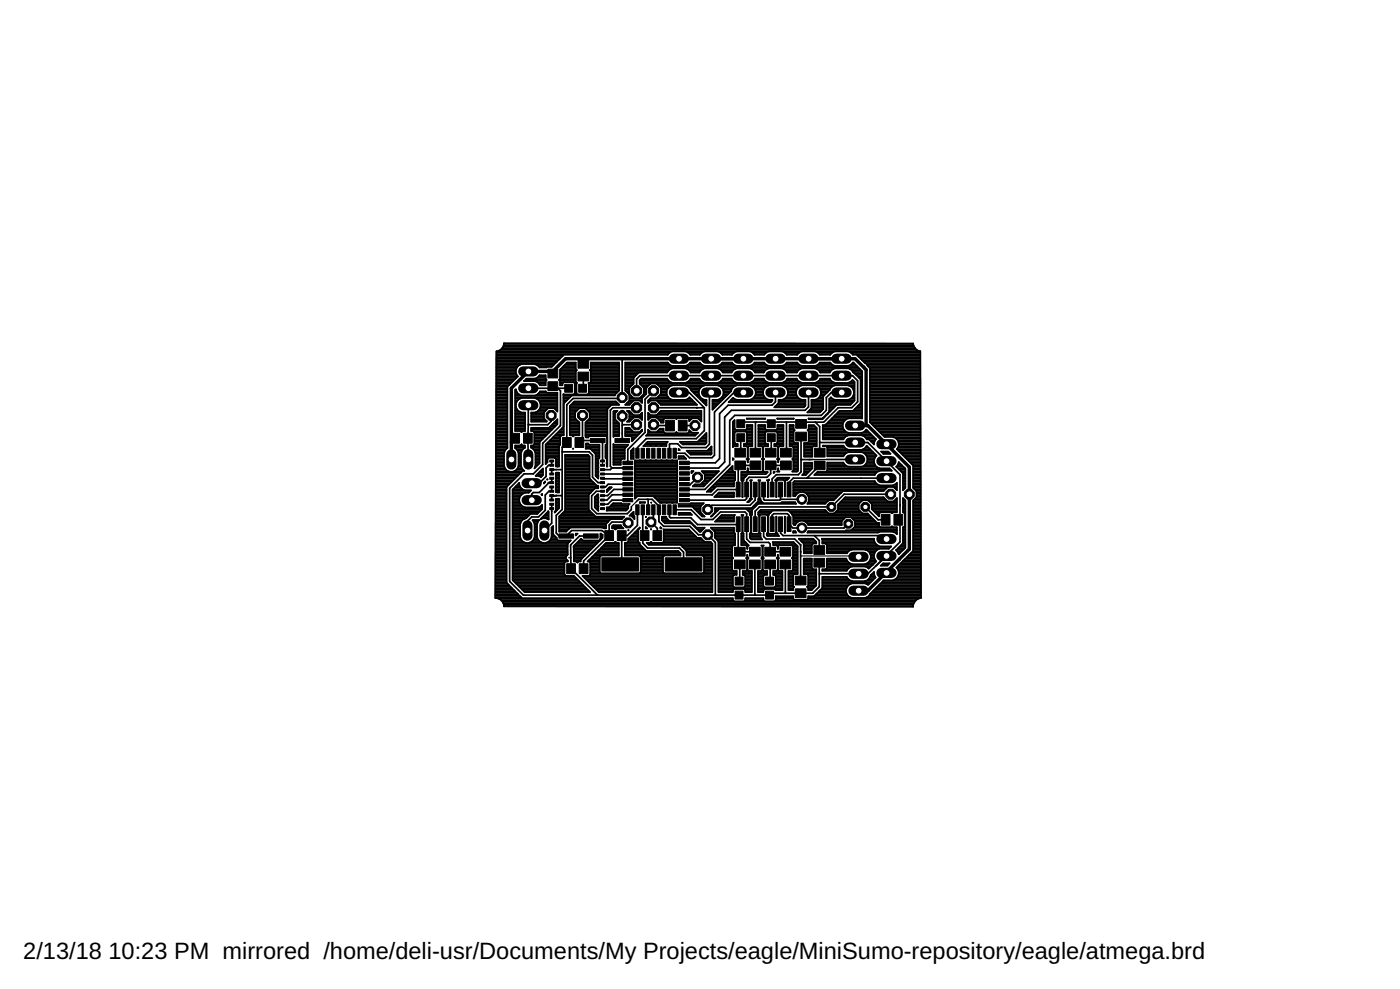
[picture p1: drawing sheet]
<svg xmlns="http://www.w3.org/2000/svg" width="210mm" height="148mm" viewBox="0 0 210 148" stroke-linecap="round" stroke-linejoin="round" font-family="sans-serif">
<defs><g id="words">
<g font-size="3.5">
<text x="3.5" y="143.7">2/13/18</text>
<text x="16.3" y="143.7">10:23 PM mirrored /home/deli-usr/Documents/My Projects/eagle/MiniSumo-repository/eagle/atmega.brd</text>
</g>
</g></defs>
<g fill="#000" stroke="#000" stroke-width=".15">
<path d="M82.1 55.3h1.5v1.3h-1.5zM82.1 57.2h1.5v1.3h-1.5zM84.7 57.6h1.2v1.2h-1.2zM86.8 57.6h1.1v1.2h-1.1zM86.7 53.8h1.6v1.4h-1.6zM86.7 55.8h1.6v1.3h-1.6zM76.6 64.9h1.3v1.5h-1.3zM78.5 64.9h1.3v1.5h-1.3zM82.4 76.1h.6v.2h-.6zM82.4 75.4h.6v.3h-.6zM82.4 74.8h.6v.3h-.6zM82.4 74.1h.6v.3h-.6z"/>
<path d="M82.4 73.4h.6v.3h-.6zM82.4 72.8h.6v.3h-.6zM82.4 72.2h.6v.3h-.6zM82.4 71.5h.6v.3h-.6zM82.4 70.9h.6v.3h-.6zM82.4 70.2h.6v.3h-.6zM82.4 69.6h.6v.2h-.6zM82.4 68.9h.6v.3h-.6zM84.3 65.6h1.3v1.4h-1.3zM83.8 80h2.2v.6h-2.2zM86.2 65.6h1.3v1.4h-1.3zM87.5 80h2.2v.6h-2.2z"/>
<path d="M90 76.1h.6v.2h-.6zM90 75.4h.6v.3h-.6zM90 74.8h.6v.3h-.6zM90 74.1h.6v.3h-.6zM90 73.4h.6v.3h-.6zM90 72.8h.6v.3h-.6zM90 72.2h.6v.3h-.6zM90 71.5h.6v.3h-.6zM90 70.9h.6v.3h-.6zM90 70.2h.6v.3h-.6zM90 69.6h.6v.2h-.6zM90 68.9h.6v.3h-.6z"/>
<path d="M88.5 65.7h2.2v.6h-2.2zM90.7 79.5h1.3v1.5h-1.3zM92.6 79.5h1.3v1.5h-1.3zM92.2 65.7h2.2v.6h-2.2zM93.4 74.7h1.5v.5h-1.5zM93.4 73.9h1.5v.5h-1.5zM93.4 73.1h1.5v.5h-1.5zM93.4 72.3h1.5v.5h-1.5zM93.4 71.5h1.5v.5h-1.5zM93.4 70.7h1.5v.5h-1.5zM93.4 69.9h1.5v.5h-1.5zM93.4 69.1h1.5v.5h-1.5z"/>
<path d="M95.3 75.6h.5v1.5h-.5zM95.3 67.2h.5v1.4h-.5zM96.1 75.6h.5v1.5h-.5zM96.1 67.2h.5v1.4h-.5zM96 79.5h1.3v1.5h-1.3zM96.9 75.6h.5v1.5h-.5zM96.9 67.2h.5v1.4h-.5zM97.7 75.6h.5v1.5h-.5zM97.7 67.2h.5v1.4h-.5zM98.5 75.6h.5v1.5h-.5zM98.5 67.2h.5v1.4h-.5zM97.9 79.5h1.3v1.5h-1.3z"/>
<path d="M99.3 75.6h.5v1.5h-.5zM99.3 67.2h.5v1.4h-.5zM100.1 75.6h.5v1.5h-.5zM100.1 67.2h.5v1.4h-.5zM99.8 62.9h1.3v1.7h-1.3zM100.9 75.6h.5v1.5h-.5zM100.9 67.2h.5v1.4h-.5zM101.7 62.9h1.3v1.7h-1.3zM101.9 69.1h1.5v.5h-1.5zM101.9 69.9h1.5v.5h-1.5zM101.9 70.7h1.5v.5h-1.5zM101.9 71.5h1.5v.5h-1.5z"/>
<path d="M101.9 72.3h1.5v.5h-1.5zM101.9 73.1h1.5v.5h-1.5zM101.9 73.9h1.5v.5h-1.5zM101.9 74.7h1.5v.5h-1.5zM110.4 72.2h.6v2.2h-.6zM110.4 77.4h.6v2.2h-.6zM110.5 65h1.2v1.2h-1.2zM110.5 62.9h1.2v1.2h-1.2zM110.2 69.1h1.6v1.3h-1.6zM110.2 67.2h1.6v1.3h-1.6zM111.7 72.2h.5v2.2h-.5zM111.7 77.4h.5v2.2h-.5z"/>
<path d="M112.9 72.2h.6v2.2h-.6zM112.9 77.4h.6v2.2h-.6zM112.5 69.1h1.6v1.3h-1.6zM112.5 67.2h1.6v1.3h-1.6zM114.2 72.2h.6v2.2h-.6zM114.2 77.4h.6v2.2h-.6zM115.5 72.2h.6v2.2h-.6zM115.5 77.4h.6v2.2h-.6zM115 65h1.2v1.2h-1.2zM115 62.9h1.2v1.2h-1.2zM114.7 69.1h1.7v1.3h-1.7zM114.7 67.2h1.7v1.3h-1.7z"/>
<path d="M116.7 72.2h.6v2.2h-.6zM116.7 77.4h.6v2.2h-.6zM118 72.2h.6v2.2h-.6zM118 77.4h.6v2.2h-.6zM117 69.1h1.6v1.3h-1.6zM117 67.2h1.6v1.3h-1.6zM119.3 64.7h1.6v1.4h-1.6zM119.3 62.8h1.6v1.4h-1.6zM122.1 69.1h1.6v1.3h-1.6zM122.1 67.2h1.6v1.3h-1.6zM132.1 77.1h1.3v1.6h-1.3zM134 77.1h1.3v1.6h-1.3z"/>
<path d="M85 84.5h1.3v1.4h-1.3zM86.8 84.5h1.4v1.4h-1.4zM90.2 83.6h5.5v2h-5.5zM99.7 83.6h5.5v2h-5.5zM110.2 86.5h1.2v1.2h-1.2zM110.2 88.6h1.2v1.1h-1.2zM110.1 82h1.6v1.3h-1.6zM110.1 83.9h1.6v1.3h-1.6zM112.4 82h1.6v1.3h-1.6zM112.4 83.9h1.6v1.3h-1.6zM114.8 86.5h1.2v1.2h-1.2zM114.8 88.6h1.2v1.1h-1.2z"/>
<path d="M114.7 82h1.6v1.3h-1.6zM114.7 83.9h1.6v1.3h-1.6zM116.9 82h1.7v1.3h-1.7zM116.9 83.9h1.7v1.3h-1.7zM119.2 86.3h1.6v1.3h-1.6zM119.2 88.2h1.6v1.3h-1.6zM122 81.7h1.6v1.4h-1.6zM122 83.7h1.6v1.3h-1.6z"/>
</g>
<g fill="none" stroke="#000" stroke-width=".17">
<path d="M82.7 70.4h.4M82.7 74.3l.7-.1v.1M90.3 71.6l.1 .1M90.3 74.9h.3M90.3 69.1v.6M91.8 70.1h2.3M93.8 73.3h.3M95.4 75.1l-.7 .8M97.2 76.2v.2M98.8 76.4v1.7M98.9 75.8l-.1 .7M102.6 72.5l.1 .1"/>
<path d="M102.6 74.9h.2M102.6 74.1h.2M110.7 78.1v.4M115.8 77.2v.5M123.9 68.8l-2.6 .1M84.3 80.3h.6M110.7 82.4l.2 .3M120 83.3h7.4l.2 .1h1.1"/>
</g>
<g fill="none" stroke="#000" stroke-width=".25">
<path d="M74.4 58.8h1.7M74.4 58.6h1.7M74.4 60h1.7M74.4 59.7h1.7M74.4 59.5h1.7M74.4 59.3h1.7M74.4 59.1h1.7M74.4 58.4h1.7M74.4 58.2h1.7M74.4 54.8h3.3M74.4 55.1h3.1M74.4 58h1.7"/>
<path d="M74.4 57.7h1.9M74.4 57.5h2.1M74.4 57.3h2.3M74.4 57.1h2.5M74.4 56.9h2.8M74.4 56.6h3M74.4 56.4h3.2M74.4 56.2h3.1M74.4 56h3M74.4 55.7h2.9M74.4 55.5h2.9M74.4 55.3h3"/>
<path d="M74.4 54.6h3.6M74.4 54.4h8.9M74.4 54.2h9.1M74.4 54h9.3M74.4 53.7h9.5M74.4 53.5h9.8M74.4 53.3h10M74.4 53.1h25.8M74.4 52.9h26M74.5 52.6h63.5M75 52.4h62.5M75.2 52.2h62"/>
<path d="M75.4 52h61.7M75.5 51.7h61.5M75.6 51.4l61.3 .1a1.31 1.31 0 0 0 1.1 1.1l.1 37a1.23 1.23 0 0 0-1.2 1.3l-61.3-.1a1.23 1.23 0 0 0-1.3-1.2l.1-37a1.24 1.24 0 0 0 1.2-1.2zM75.6 51.5h61.3M76.1 57.9v9.2l-.4 .4-.1 .4v1.9a1.11 1.11 0 0 0 1.1 .9 1.11 1.11 0 0 0 1-.9v-1.9l-.1-.4-.4-.4v-.4h.8l.2-.1 .1 .1h.4v.4l-.4 .4-.2 .4v1.9l.2 .4 .3 .3M76.4 57.6l-.3 .3M76.4 57.6h.1M77.2 58.8h.4M77.2 58.6h.2M77.2 60h.5M77.2 59.7h.8M77.2 59.5h6.4"/>
<path d="M77.2 59.3h6.4M77.2 59.1h.6M77.3 58.4h.1M77.3 58.4l.2 .4 .3 .3 .4 .2h2l.4-.2 .4-.5h.8l.2 .2M77.3 58.4v-.1l-.1 .1v6.2h.8l.2 .1 .1-.1h.4v-2.8a1.12 1.12 0 0 1-1.3-.8 1.12 1.12 0 0 1 .8-1.4h2a1.12 1.12 0 0 1 .8 1.4 1.12 1.12 0 0 1-1.3 .8v1.4h2.2l-.3-.5v-.9l.6-.6h.9l.5 .5v-2.9h-2.8M78.6 57.1l.3-.4h1.3l.4-.1 .3-.4h.9v.5l.2 .2-.2 .2v.6h-.8l-.4-.4-.4-.2zM78.6 57.1h3.2M78.8 56.9h3.1M80.4 54.6h2.7M80.4 56.6h1.4M80.5 59.7h3.1M80.6 59.1h3"/>
<path d="M80.6 57.3h1.2M80.7 54.8h2.1M80.7 56.4h1.1M80.8 60h2.8M80.8 57.5h1M83.7 58.2l.3 .3v5.3l-2.6 2.6v3.2l-1.4 1.4h-1.4l-2.2 2.2v13.9l2.1 2.1h36.9l.3-.3h6.2l.9-1v-3.6M83.9 56.9h2.4M84 57.1v.6h.3v-.3l.2-.1h1.5l.2 .1v1.5l-.2 .2h-1.5M84 57.5h.3M84 57.3h.5M84 57.1h2.3M84 56.6h2.3"/>
<path d="M84 56.4h2.3M84 56.2h2.3M84 56h2.3M84 55.7h2.3M84 55.5h2.4M84.1 55.3h2.2M84.3 55.1h2M84.5 59.1v4.8M84.5 60h.5M84.5 59.7h.7M84.5 59.5h1M84.5 59.3h1.2"/>
<path d="M84.5 59.1h.1M84.5 54.8h1.8M84.7 54.6h1.6M84.9 54.4h1.4M85.1 58l.2 .2h-2.1l-.3-.4-.4 .4h-3.3M86 59.1h.6M86 57.3h.4M86.2 58.2h.2M86.2 58.8h.2M86.2 58.6h.2M86.2 58.4h.2M86.2 58h.2"/>
<path d="M86.2 57.7h.2M86.2 57.5h.2M86.3 55.3v-1h-1.3l-1 1.1v1.3l-.2 .2 .2 .2M86.3 55.3l.2 .2-.2 .1v1.6l.2 .2h-.1v1.5l.2 .2h1.5l.2-.2-.1-1.5h.2l.2-.2v-1.6l-.2-.1 .2-.2M87.3 54.5h.2M87.5 56.4v1.7l-.1 .1M88.1 59.1h4.2M88.3 58.2h4.5M88.3 58.8h4.2M88.3 58.6h4.4M88.3 58.4h4.5M88.3 58h4.5"/>
<path d="M88.3 57.7h4.5M88.3 57.5h4.5M88.5 57.3h4.3M88.5 55.5h4.3M88.6 55.3v-1h4.2v4.2l-.6 .6v.1h-6.5l-1.2 1.3v4.7h-.3l-.2 .2v1.2l-.2 .2v3.1h-.4v-1.1l-.2-.2h-.9l-.2 .2v.5h-.3M88.6 54.8h4.2M88.6 55.1h4.2M88.6 57.1h4.2M88.6 56.9h4.2M88.6 56.6h4.2M88.6 56.4h4.2M88.6 56.2h4.2"/>
<path d="M88.6 56h4.2M88.6 55.7h4.2M88.6 55.3h4.2M88.6 54.6h4.2M88.6 54.4h4.2M93.3 53.7v6h-7.4l-.9 .9v5.7l-.7 .7v9.3l-.9 .9v2.7l.4 .4h.5M93.7 58.2h.7M93.7 54.8h34.8M93.7 55.1h35M93.7 58.4h.7M93.7 58h.8M93.7 57.7h1"/>
<path d="M93.7 57.5h1.3M93.7 57.3h1.3M93.7 57.1h1.3M93.7 56.9h1.3M93.7 56.6h1.3M93.7 56.4h1.5M93.7 56.2h1.7M93.7 56h1.9M93.7 55.7h6.4M93.7 55.5h6.5M93.7 55.3h6.8M93.7 54.6h6.7"/>
<path d="M93.7 54.4h6.5M93.9 58.6h.5M94.1 58.8h.3M94.3 59.1h.1M94.4 60h1.9M94.4 59.7h1.9M94.4 59.5h.5M94.4 59.3h.2M95.4 58.5v-1.7l.5-.5h31.9l.8 .7v3.2l-.9 .9h-2l-2.2 2.1h-12.2l-.2 .3M95.9 57.3h4.7M95.9 57.1h4.4M95.9 57.5h1.6"/>
<path d="M96 59.5h.4M96 56.9h4.1M96.2 57.7h1.1M96.3 59.3h.3M96.4 58h.6M96.5 59.1h.3M96.5 58.2h.4M96.5 58.8h.4M96.5 58.6h.4M96.5 58.4h.4M97.2 60h6.6M97.5 59.7h2.9"/>
<path d="M98 58.5l-1.3 1.3v5l-2.6 2.6v1.9M98.5 57.5h29.6M98.6 59.5h1.6M98.7 57.7h2.1M98.8 59.3h1.3M98.9 58h1.5M99 59.1h.9M99.1 58.2h1M99.1 58.8h.8M99.1 58.6h.8M99.1 58.4h.9M100.1 58.2l.3-.3 .4-.2h2a1.72 1.72 0 0 1 1 .9"/>
<path d="M100.1 58.2a1.11 1.11 0 0 0 .3 1.5M100.8 54.8l-.4-.1-.3-.4h-6.4v4.2l.7 .6v.9l-.7 .6h.7l.6-.6h.9l.4 .4v-.8l.6-.6v-.9l.6-.6h.9l.7 .6v.9l-.7 .6h-.9l-.3 .4v.4l.3-.4h.9l.7 .6h5.4l-1.1-1.1-.6 .4h-2l-.4-.2M100.8 52.6l-.4 .2-.3 .3h-15.6l-1.8 1.9-1.8 .1-.3-.4-.4-.2h-2a1.09 1.09 0 0 0-.6 1.9l-1.2 1.2M101.8 58.8h1.5l2.3 2.3M102.8 54.8l.4-.1 .3-.4h1.4l.3 .4 .4 .1M102.8 52.6l.4 .2 .3 .3h1.4l.3-.3 .4-.2M102.8 57.7h2.8M103 57.3h2.5M103 55.3h2.4M103.2 59.7h.4M103.2 54.6h2M103.2 52.9h2"/>
<path d="M103.3 58h1.9M103.3 57.1h1.8M103.3 55.5h1.8M103.4 54.4h1.6M103.4 53.1h1.6M103.5 58.2h1.4M103.5 56.9h1.4M103.5 55.7h1.4M103.6 58.4h1.2M103.8 58.6h1M103.8 58.6l2.1 2.1v-.8l-.7-.2M104 58.8h.8"/>
<path d="M104.2 59.1h.6M104.4 59.3h.5M104.7 59.5h.3M104.9 59.7h.3M105.1 60h.8M105.2 59.7a1.11 1.11 0 0 1-.4-1.1 1.11 1.11 0 0 1 .8-.9h2a1.1 1.1 0 0 1 .9 .9 1.1 1.1 0 0 1-.5 1.1M106.6 58.8l-.2 .3v7.4l-.5 .6h-3.7l-.6-.6h-1.1l-.1 .1v1.3M106.8 60h1.4M107.6 54.8l.4-.1 .3-.4h1.4l.4 .4 .4 .1M107.6 52.6l.4 .2 .3 .3h1.4l.4-.3 .4-.2M107.6 57.7h2.8M107.8 57.3h2.5"/>
<path d="M107.9 55.3h2.3M108 59.7h.5M108 54.6h2M108 52.9h2M108.1 58h1.9M108.1 57.1h1.8M108.2 55.5h1.7M108.2 59.5h.5M108.2 54.4h1.6M108.3 53.1h1.5M108.3 58.2h1.5M108.3 56.9h1.4"/>
<path d="M108.3 55.7h1.4M108.4 59.3h.5M108.4 58.4h1.3M108.5 59.1h.6M108.5 58.8h.9M108.5 58.6h1.1M109.6 60h6.2M109.8 59.7h.3M110.1 59.7l.4 .2h1.9l.4-.2M110.1 59.7l-.2-.1-.7 .7h6.4l.2-.3v-.1h-.5l-.4-.2M111.4 58.8h-1.4l-2.9 2.9v6.5l-.4 .4h-3.3l-.7-.7h-1.5M112.4 54.8l.4-.1 .3-.4h1.5l.3 .4 .4 .1"/>
<path d="M112.4 52.6l.4 .2 .3 .3h1.5l.3-.3 .4-.2M112.5 57.7h2.8M112.6 57.3h2.5M112.7 55.3h2.3M112.8 59.7h2.1M112.9 54.6h2M112.9 52.9h2M112.9 58h1.9M112.9 57.1h1.9M113 55.5h1.7M113.1 59.5h1.6M113.1 54.4h1.5"/>
<path d="M113.1 53.1h1.5M113.1 58.2h1.5M113.1 58.2l-.3-.3-.4-.2h-1.9a1.01 1.01 0 0 0-.9 .9l-2.8 2.8v-1.5h.8l.4-.2M113.1 58.2a1.09 1.09 0 0 1-.3 1.5M113.2 56.9h1.4M113.2 55.7h1.4M113.2 59.3h1.3M113.2 58.4h1.3M113.3 59.1h1.1M113.3 58.8h1.1M113.3 58.6h1.1M114.6 58.2l.3-.3 .4-.2h1.9l.4 .2 .4 .3"/>
<path d="M114.6 58.2a1.09 1.09 0 0 0 .3 1.5M116.3 58.8v1.4l-.5 .5h-6.6l-1.3 1.3v6.7l-.6 .6h-4.7M116.7 60h4.1M117.2 54.8l.4-.1 .4-.4h1.5l.3 .4 .4 .1M117.2 52.6l.4 .2 .4 .3h1.5l.3-.3 .4-.2M117.3 57.7h2.9M117.4 57.3h2.7M117.5 55.3h2.5M117.6 59.7l-.4 .2h-.5v.5M117.6 59.7h2.2M117.7 54.6h2.1M117.7 52.9h2.1"/>
<path d="M117.7 58h2.1M117.8 57.1h1.9M117.8 55.5h1.9M117.9 59.5h1.7M117.9 54.4h1.7M117.9 53.1h1.7M117.9 58.2h1.6M118 58.2a1.09 1.09 0 0 1-.4 1.5M118 56.9h1.5M118 55.7h1.5M118 59.3h1.5M118 58.4h1.4"/>
<path d="M118.1 59.1h1.3M118.1 58.8h1.3M118.1 58.6h1.3M119.5 58.2l.3-.3 .4-.2h2l.4 .2 .3 .3M119.5 58.2a1.09 1.09 0 0 0 .3 1.5M119.8 59.7l.4 .2h.6v.9l-.3 .2h-4.4l.6-.6M121.2 58.8l.1 .1-.1 .2v1.9l-.5 .5h-11l-1.1 1v6.7l-.9 .9h-5.1M121.7 60h1.7M122.2 52.6l.4 .2 .3 .3h1.6l.3-.3 .4-.2M122.2 54.8l.4-.1 .3-.4h1.6l.3 .4 .4 .1M122.2 57.7h3M122.4 57.3h2.6"/>
<path d="M122.5 55.3h2.4M122.6 59.7l-.4 .2h-.5v1.3l-.6 .6h1.8l.5-.5M122.6 59.7h.8M122.6 54.6h2.2M122.6 52.9h2.2M122.7 58h2M122.7 57.1h2M122.8 55.5h1.8M122.8 59.5h.6M122.9 54.4h1.6M122.9 53.1h1.6M122.9 58.2h1.6"/>
<path d="M122.9 58.2a1.14 1.14 0 0 1-.3 1.5M122.9 56.9h1.6M122.9 55.7h1.5M123 59.3h.5M123 58.4h1.4M123.1 58.8h.9M123.1 58.6h1.1M123.1 59.1h.6M124.2 58.6l-.8 .8v1.9M124.3 60h3.8M124.4 59.7h.4M126.2 58.8h-1.5l-.8 .8v1.9l-.8 .7h-12.9l-.8 .8v6.6l-3.7 3.7h-3.1"/>
<path d="M127.1 52.6l.5 .2 .3 .3h.5l2 2v8.2M127.1 54.8l.9-.5 1.3 1.3v7.1h-2.1a1.11 1.11 0 0 0-.9 1.1 1.11 1.11 0 0 0 .9 1.1l3.2-.1M127.2 57.7h.9M127.3 57.3h.8M127.4 55.3h1.5M127.6 59.7h.5M127.6 54.6h.7M127.6 52.9h10.4M127.6 58h.5M127.7 57.1h.3M127.7 55.5h1.5M127.8 59.5h.3"/>
<path d="M127.8 54.4h.2M127.8 53.1h10.2M127.8 58.2h.3M127.9 58.2l-.3-.3-.5-.2h-1.9l-.4 .2-.6 .7M127.9 58.2a1.14 1.14 0 0 1-.3 1.5M127.9 55.7h1.4M127.9 59.3h.2M128 58.4h.1M128 58.8h.1M128 58.6h.1M128 59.1h.1M128.1 56h1.2"/>
<path d="M128.4 56.2h.9M128.6 56.4h.7M128.6 53.3h9.4M128.8 53.5h9.2M128.8 56.6h.5M129 58.2h.3M129 56.9l-1.4-1.5-.5-.2h-1.9l-.4 .2-.4 .4h-1.4l-.4-.4-.4-.2h-2l-.4 .2-.3 .4h-1.5l-.4-.4-.4-.2h-1.9l-.4 .2-.4 .4h-1.3l-.4-.4-.4-.2h-1.9l-.4 .2-.4 .4h-1.3l-.4-.4-.4-.2h-2l-.4 .2-.3 .4h-1.4l-.3-.4-.4-.2h-2l-.4 .2-.4 .4h-4.2l-.8 .8v.9l-.6 .6v.9l.6 .6h.9l.6-.6v-.9l-.6-.6v-.5l.2-.3h3.9l.4 .5 .4 .2h2l.4-.2 .3-.5h1.4l.3 .5 .4 .2h2l.4-.2 .4-.5h1.3l.4 .5 .4 .2h1.9l.4-.2 .4-.5h1.3l.4 .5 .4 .2h1.9l.4-.2 .4-.5h1.5l.3 .5 .4 .2h2l.4-.2 .4-.5h1.4l.4 .5 .4 .2h1.9l.5-.2 .2-.3 .3 .3v2.8l-.6 .6h-2l-2.2 2.2h-2.1v-.1h2.1l1-1v-1.9l.3-.3 .6 .4h1.9l.5-.2M129 58.8h.3M129 58.6h.3M129 56.9v3.5M129 60h.3M129 59.7h.3"/>
<path d="M129 59.5h.3M129 59.3h.3M129 59.1h.3M129 58.4h.3M129 58h.3M129 57.7h.3M129 57.5h.3M129 57.3h.3M129 57.1h.3M129 56.9h.3M129 53.7h9M129.2 54h8.8"/>
<path d="M129.5 54.2h8.5M129.6 54.9v.2M129.7 54.4h8.3M130 54.6h8M130.1 54.8h7.9M130.2 54.9h.1M130.4 55.1h7.6M130.4 58.2h7.6M130.4 58.8h7.6M130.4 58.6h7.6M130.4 60h7.6M130.4 59.7h7.6"/>
<path d="M130.4 59.5h7.6M130.4 59.3h7.6M130.4 59.1h7.6M130.4 58.4h7.6M130.4 58h7.6M130.4 57.7h7.6M130.4 57.5h7.6M130.4 57.3h7.6M130.4 57.1h7.6M130.4 56.9h7.6M130.4 56.6h7.6M130.4 56.4h7.6"/>
<path d="M130.4 56.2h7.6M130.4 56h7.6M130.4 55.7h7.6M130.4 55.5h7.6M130.4 55.3h7.6M74.3 79.5h1.6M74.3 78.6h1.6M74.3 79h1.6M74.3 79.3h1.6M74.3 79.9h1.6M74.3 79.7h1.6M74.3 78.8h1.6"/>
<path d="M74.3 78.4h1.6M74.3 75.9h1.6M74.3 74.8h1.6M74.3 73.7h1.6M74.3 75.5h1.6M74.3 76.4h1.6M74.3 75.3h1.6M74.3 77.5h1.6M74.3 76.8h1.6M74.3 78.2h1.6M74.3 77.9h1.6M74.3 77.7h1.6"/>
<path d="M74.3 77.3h1.6M74.3 77h1.6M74.3 76.6h1.6M74.3 76.2h1.6M74.3 75.7h1.6M74.3 75.1h1.6M74.3 74.6h1.6M74.3 74.4h1.6M74.3 74.2h1.6M74.3 73.9h1.6M74.3 73.5h1.6M74.3 69.7h1.3"/>
<path d="M74.3 72.4h2.2M74.3 68.8h1.3M74.3 71.5h3.1M74.3 71.9h2.7M74.3 70.2h1.4M74.3 69.3h1.3M74.3 68.4h1.3M74.3 70.8h3.8M74.3 73.3h1.6M74.3 73h1.6M74.3 72.8h1.8M74.3 72.6h2"/>
<path d="M74.3 72.2h2.5M74.3 71.7h2.9M74.3 71.3h3.3M74.3 71.1h3.6M74.3 70.6h2M74.3 70.4h1.6M74.3 69.9h1.3M74.3 69.5h1.3M74.3 69.1h1.3M74.3 68.6h1.3M74.4 65.7h1.7M74.4 67.1h1.7"/>
<path d="M74.4 66.8h1.7M74.4 67.7h1.2M74.4 65.5h1.7M74.4 67.5h1.3M74.4 64.8h1.7M74.4 65.3h1.7M74.4 63.7h1.7M74.4 64.4h1.7M74.4 66.6h1.7M74.4 66.4h1.7M74.4 68.2h1.2M74.4 67.9h1.2"/>
<path d="M74.4 67.3h1.5M74.4 66.2h1.7M74.4 66h1.7M74.4 65.1h1.7M74.4 64.6h1.7M74.4 64.2h1.7M74.4 63.9h1.7M74.4 63.5h1.7M74.4 60.2h1.7M74.4 62.2h1.7M74.4 63.3h1.7M74.4 63.1h1.7"/>
<path d="M74.4 62.8h1.7M74.4 62.6h1.7M74.4 62.4h1.7M74.4 62h1.7M74.4 61.7h1.7M74.4 61.5h1.7M74.4 61.3h1.7M74.4 61.1h1.7M74.4 60.8h1.7M74.4 60.6h1.7M74.4 60.4h1.7M76.9 75.9h1.6"/>
<path d="M76.9 79.5h1.1M76.9 74.8h1M76.9 78.6h1.1M76.9 73.7h2.5M76.9 75.5h1.1M76.9 76.4h4.3M76.9 75.3h1M76.9 77.5h2.1M76.9 76.8h3.8M76.9 78.2h1.2M76.9 79h1.1M76.9 77.9h1.4"/>
<path d="M76.9 79.3h1.1M76.9 79.9h1.1M76.9 79.7h1.1M76.9 78.8h1.1M76.9 78.4h1.1M76.9 77.7h1.8M76.9 77.3h2.3M76.9 77h2.6M76.9 76.6h4M76.9 76.2h4.4M76.9 75.7h1.3M76.9 75.1h1"/>
<path d="M76.9 74.6h1M76.9 74.4h1.1M76.9 74.2h1.3M76.9 73.9h1.6M76.9 73.5h2.7M76.9 73.3h1.4M77 70.6h1.3M77.2 73h.9M77.2 67.1h1.5M77.2 66.8h1.5M77.2 60.2h.3M77.2 62.2h1.5"/>
<path d="M77.2 63.7h1.5M77.2 64.4h1.5M77.2 64.2h1.5M77.2 63.9h1.5M77.2 63.5h1.5M77.2 63.3h1.5M77.2 63.1h1.5M77.2 62.8h1.5M77.2 62.6h1.5M77.2 62.4h1.5M77.2 62h1.5M77.2 61.7h.8"/>
<path d="M77.2 61.5h.5M77.2 61.3h.3M77.2 61.1h.2M77.2 60.8h.1M77.2 60.6h.1M77.2 60.4h.2M77.4 72.8h.6M77.4 70.4h1M77.4 67.3h1M77.6 70.2h.7M77.6 67.5h.7M77.6 72.6h.3"/>
<path d="M77.7 67.7h.5M77.7 69.9h.5M77.7 69.7h.4M77.7 68.8h.4M77.7 69.3h.4M77.7 68.4h.4M77.7 69.5h.4M77.7 69.1h.4M77.7 68.6h.4M77.7 68.2h.4M77.7 67.9h.4M77.8 72.4h.1"/>
<path d="M77.9 72.6l.1 .4 .3 .3 .4 .2h.9l-.3 .3a1.12 1.12 0 0 0-1.4 .8 1.12 1.12 0 0 0 .8 1.4h2l.6-.4v.7l-.8 .7h-1l-.6 .6a1.08 1.08 0 0 0-.9 .9v2a1.11 1.11 0 0 0 1.1 .9 1.11 1.11 0 0 0 1.1-.9v-2l-.4-.5 .1-.1M77.9 72.6v-.3l-1 1v13.6l1.8 1.8h9.8l-2.5-2.4h-1.2l-.2-.2v-1.8l.2-.2h.3l-.2-.4v-.3l.2-.3v-1.3M78.1 64.6h.2M78.1 66.6h.1M78.6 70.5h-.2l-2.5 2.5v14.3l2.4 2.3h31.6v.3l.2 .2h1.4l.2-.2v-.3h2.7v.3l.2 .2h1.5l.2-.2v-.6h2.6v.4l.2 .2h1.9l.2-.2v-.4h.8l1.3-1.2v-1.7h3.7v.2M79.2 63.6v5.2M79.2 60.7v2.9M79.6 66.8h1.3M79.6 67.1h1.3M79.6 64.4h3.1M79.6 64.2h3.4M79.7 62.2h1.9"/>
<path d="M79.7 63.1h2.2M79.7 62.8h2M79.7 62.6h1.9M79.7 62.4h1.9M79.7 62h1.9M79.9 77.9h1l-.4 .6v2a1.11 1.11 0 0 0 1.1 .9 1.11 1.11 0 0 0 1.1-.9v-1.5M79.9 67.3h1M79.9 64.6h2.6M80 78.2h.7M80.1 66.6h.8M80.1 65.7h1.3M80.1 65.5h1.5"/>
<path d="M80.1 64.8h2.2M80.1 65.3h1.8M80.1 66.4h.8M80.1 78.4h.5M80.1 66.2h.9M80.1 66h1.1M80.1 65.1h2M80.1 67.5h.8M80.2 79.5h.3M80.2 78.6h.3M80.2 79h.3M80.2 79.3h.3"/>
<path d="M80.2 79.9h.3M80.2 79.7h.3M80.2 78.8h.3M80.2 67.7h.7M80.2 69.9h.1M80.3 69.7h.3M80.3 68.8h.6M80.3 69.3h.6M80.3 68.4h.6M80.3 69.5h.5M80.3 69.1h.6M80.3 68.6h.6"/>
<path d="M80.3 68.2h.6M80.3 67.9h.6M80.3 71.3l1.1-1.1v1l-.3 .3-.4-.2zM80.3 71.3h1M80.3 61.7h1.3M80.5 71.1h.9M80.7 61.5h1.1M80.8 70.8h.6M80.9 75.9h.4M80.9 61.3h1.1M80.9 60.2h2.7M81 70.6h.4"/>
<path d="M81 61.1h2.6M81 60.4h2.6M81 60.8h2.6M81 60.6h2.6M81.1 77.7h.1M81.2 74.1l.1-.1v.2zM81.2 75.7h.1M81.2 70.4h.2M81.3 74.2h.1M81.3 77.5h1M81.6 72.4h.1M81.6 72.3l.1-.2-.1 .3z"/>
<path d="M81.6 77.3h.7M81.7 72.2h.1M81.8 77h.5M81.8 68.8h.3M81.8 67.1h2M81.8 66.6v2.9M81.8 66.8h2M81.8 67.7h2M81.8 67.5h2M81.8 66.6h2.2M81.8 68.4h2M81.8 69.5h.1"/>
<path d="M81.8 69.1h.3M81.8 68.6h.4M81.8 68.2h2M81.8 67.9h2M81.8 67.3h2M82 76.8h.3M82 71.8h.1zM82 77.7h.3M82 66.4h2M82.1 69.3l-.3 .2M82.2 76.6l-1.2 1.2 .4-.2h.4l.4 .2M82.2 76.6l.1 1.2"/>
<path d="M82.2 76.6h.1M82.2 77.8h.1M82.3 66.2h1.7M82.3 72.3l-1.4 1.5h-.9l-.3 .2v.9M82.4 63.9h.8M82.5 66h1.5M82.6 62.2v.9l-.5 .5h-2.9M82.7 63.7h.7M82.7 79.5h.2M82.7 65.7h1.3M82.7 79h.2M82.7 79.3h.2"/>
<path d="M82.7 79.9h.2M82.7 79.7h.2M82.7 71.6v.7h-.5M82.7 74.3h.7M82.7 69.1v.6h-.4l-.4 .4v1.3l-1 1h-1.2M82.7 73v.6h-.4l-.6 .6v2.3l-1 .9h-1l-.6 .7v1.4M82.7 74.3v.6M82.7 75.5v2.9l-1.1 1.1M82.9 63.5h.7M82.9 65.5h1.1M82.9 78.8v1.3l.6 .5M82.9 78.8l-.2 .2"/>
<path d="M82.9 78.8h.1M83.1 63.3l.5-.5v.8l-2.7 2.6v3.2l-.8 .8 .2-.4v-1.9l-.2-.4-.5-.4M83.1 63.3l-.8 .8h-2.6l-.1 .5h.3l.2 .2v1.7l-.2 .2h-.3v.4M83.1 63.3h.1M83.1 63.3h.5M83.1 65.3h1M83.2 68.6h.6M83.2 76.8h.1M83.2 61.3h.4M83.2 76.6h.1M83.3 73.3l.1 .4h.4M83.3 73.3h.5"/>
<path d="M83.3 72.6h.5M83.3 63.1h.3M83.4 75.9h.4M83.4 74.8h.4M83.4 69.7h.4M83.4 72.4h.4M83.4 71.9v-1.1h.4v3l-.2-.1M83.4 68.8h.4M83.4 71.5h.4M83.4 75.5h.4M83.4 76.4h.2M83.4 75.3h.4"/>
<path d="M83.4 71.9h.4M83.4 71.9l-.1 1.4M83.4 75.3v-.6h.4v1.4l-.6 .7M83.4 75.3v1.2l-.2 .2v.1M83.4 69.3h.4M83.4 76.2h.4M83.4 75.7h.4M83.4 75.1h.4M83.4 73.5h.4M83.4 73h.4M83.4 72.8h.4M83.4 72.2h.4"/>
<path d="M83.4 71.7h.4M83.4 71.3h.4M83.4 71.1h.4M83.4 69.5h.4M83.4 69.1h.4M83.4 65.1h1.1M83.4 61.5h.2M83.5 62.8h.1M83.6 69.9h.1M83.6 64.8h.9M83.8 64.6h.7M83.8 79.5h1.2"/>
<path d="M83.8 78.6h7.1M83.8 77.5h9.7M83.8 78.2h7.4M83.8 77.9h7.6M83.8 79.3h1.5M83.8 78.8h7.1M83.8 78.4h7.2M83.8 77.7h9.5M84 77.3h5.2M84 64.4h.5M84.1 70.4h-1.4v.6M84.2 77h4.7"/>
<path d="M84.2 64.2h.3M84.3 67.7h4l.5 .5v3.3l.9 .8h.6M84.3 74.2l-.1 .1h-1.5M84.4 76.8h4.3M84.5 60.2h.3M84.5 63.9l-2.7 2.7M84.5 62.2h.1M84.5 63.7h.1M84.5 63.9h.1M84.5 63.5h.1M84.5 63.3h.1M84.5 63.1h.1"/>
<path d="M84.5 62.8h.1M84.5 62.6h.1M84.5 62.4h.1M84.5 62h.1M84.5 61.7h.1M84.5 61.5h.1M84.5 61.3h.1M84.5 61.1h.1M84.5 60.8h.1M84.5 60.6h.1M84.5 60.4h.1M84.6 76.6h3.9"/>
<path d="M84.7 75.9h3.6M84.7 74.8h3.6M84.7 69.7h3.7M84.7 72.4h4.4M84.7 68.8h3.7M84.7 71.5h3.7M84.7 73.7h3.9M84.7 75.5h3.6M84.7 76.4h3.6M84.7 75.3h3.6M84.7 71.9h3.9M84.7 70.2h3.7"/>
<path d="M84.7 69.3h3.7M84.7 68.4h3.7M84.7 70.8h3.7M84.7 76.2h3.6M84.7 75.7h3.6M84.7 75.1h3.6M84.7 74.6h3.6M84.7 74.4h3.6M84.7 74.2h3.6M84.7 73.9h3.7M84.7 73.5h4.2M84.7 73.3h4.4"/>
<path d="M84.7 73h5M84.7 72.8h5M84.7 72.6h4.6M84.7 72.2h4.2M84.7 71.7h3.7M84.7 71.3h3.7M84.7 71.1h3.7M84.7 70.6h3.7M84.7 70.4h3.7M84.7 69.9h3.7M84.7 69.5h3.7M84.7 69.1h3.7"/>
<path d="M84.7 68.6h3.7M84.7 68.2h3.5M85.4 60.8v4.4h.4l.1 .2 .2-.2h.8v-1.9l-.7-.6v-.9l.7-.6h.9l.6 .6v.9l-.6 .6v2l.1 .2h.3M85.4 60.8l.7-.6h6.3l.4 .4h-1.1l-.6 .7M85.4 62.2h.8M85.4 64.8h1.5M85.4 63.7h1.5M85.4 64.4h1.5M85.4 65.1h1.5M85.4 64.6h1.5M85.4 64.2h1.5M85.4 63.9h1.5"/>
<path d="M85.4 63.5h1.5M85.4 63.3h1.4M85.4 63.1h1.2M85.4 62.8h1M85.4 62.6h.8M85.4 62.4h.8M85.4 62h.8M85.4 61.7h.9M85.4 61.5h1.1M85.4 61.3h1.3M85.4 61.1h5.9M85.4 60.8h6.1"/>
<path d="M85.6 60.6h7.2M85.8 65.3h.2M85.9 60.4h6.7M85.9 67.2h.1M86.3 79.9h.3l-.3 .3zM86.9 66.3l.3-.3h3.1v3.1M87.3 62.2v3.6l-.3 .3M87.8 64.8h3.3M87.8 65.3h3.3M87.8 63.7h3.3M87.8 64.4h3.3M87.8 65.1h3.3"/>
<path d="M87.8 64.6h3.3M87.8 64.2h3.3M87.8 63.9h3.3M87.8 63.5h3.3M87.8 63.3h3.3M87.9 67.1h2M87.9 66.4h.3l.2 .2h1.5v2l-.2 .2v2.9l-.4-.4v-3.3l-.8-.8h-.7zM87.9 66.8h2M87.9 66.6h.4M87.9 61.3h3.2M88 63.1h3.1M88.1 61.5h3"/>
<path d="M88.2 65.5v.1M88.2 66.4v.1M88.2 62.8h2.9M88.3 61.7h2.8M88.4 68.4v3.3l1.1 1.1h.2v.4h-.5l-.9 .9v2.3l1 1h4.3l-.4 .4h-1.6l-.7 .7v.7h-.3l-.2-.2h-6.6M88.4 68.4l-.2-.2h-3.5v8.3l-.9 .9v2.3h1.1l.6-.7M88.4 62.2h2.7M88.4 62.6h2.7M88.4 62.4h2.7M88.4 62h2.7M88.5 73.8h.1M88.6 67.3h1.3"/>
<path d="M88.8 67.5h1.1M89 67.7h.9M89 77.1v.1M89.2 75.9h.5M89.2 74.8h.5M89.2 75.5h.5M89.2 75.3h.5M89.2 75.7h.5M89.2 75.1h.5M89.2 74.6h.5M89.2 67.9h.7M89.3 74.4h.4"/>
<path d="M89.3 69.7h.4M89.3 68.8h.4M89.3 70.2h.4M89.3 69.3h.4M89.3 68.4h.6M89.3 70.8h.4M89.3 71.3h.4M89.3 71.1h.4M89.3 70.6h.4M89.3 70.4h.4M89.3 69.9h.4M89.3 69.5h.4"/>
<path d="M89.3 69.1h.4M89.3 68.6h.6M89.3 68.2h.6M89.3 76.2h.4M89.5 71.5h.2M89.5 74.2h.2M89.6 76.4h.1M89.7 74.6v-.5h-.1l-.4 .4v1.5l.5 .5M89.7 74.6v.7M89.7 75.3v1.2M89.7 76.5h.1M90.3 69.7h.1"/>
<path d="M90.3 73.6h-.9l-.7 .7v1.9l.8 .8h4.5l.7-.7v-.4M90.4 79h.5M90.4 71.7h3.7M90.8 67.1h.3M90.8 66.8h.3M90.8 67.7h.3M90.8 67.5h.3M90.8 68.4h.3M90.8 68.2h.3M90.8 67.9h.3M90.8 67.3h.3M90.8 68.6h.3"/>
<path d="M90.9 66.6h.2M91 69.7h.1M91 68.8h.1M91 73.7h.1M91 76.4h3M91 73.4l.4-.4h.3l-.7 .7zM91 69.3h.1M91 76.2h3.2M91 73.5h.2M91 69.5h.1M91 69.1h.1M91 65.5l-.2-.2h-2.4l-.2 .2"/>
<path d="M91 65.7h.1M91 66.4h.1M91 66.2h.1M91 66h.1M91.1 61.3v8.6h-.1v-1.1l-.2-.2v-2l.2-.2M91.1 73.3h.3M91.3 73h.4M91.4 75.9h2.8M91.6 75.7h2.6M91.8 70.1l-.3 .3h-1.2M91.8 70.1h2M91.8 79h1.5"/>
<path d="M91.8 78.8l.1-.1h1.2v.1l.4 .4h-1.1l-.1 .1-.2-.1h-.3zM91.8 78.8h1.3M91.8 75.5h2.6l-.2 .2M92 68.8h1.2M92 67.1h1.8M92 66.8h2M92 67.7h1.7M92 61.7l.1-.1h.5l-.4 .3v.9l.6 .6v1.9h-.7l-.1 .1zM92 66.5l.1 .1h2.1l-.5 .6v1.5h-.4l-.2 .2v.7h-1.1zM92 69.3h1.1M92 67.5h1.7M92 62.2h.2"/>
<path d="M92 64.8h.8M92 65.3h.8M92 63.7h.8M92 64.4h.8M92 66.6h.1M92 68.4h1.7M92 69.5h1.1M92 69.1h1.1M92 68.6h1.7M92 68.2h1.7M92 67.9h1.7M92 67.3h1.7"/>
<path d="M92 65.1h.8M92 64.6h.8M92 64.2h.8M92 63.9h.8M92 63.5h.8M92 63.3h.7M92 63.1h.5M92 62.8h.2M92 62.6h.2M92 62.4h.2M92 62h.2M92 61.7h.4"/>
<path d="M92.2 79.3h.2M92.8 64.8h.1M93.3 75.5l-.2-.1h-1.2l-.6 .6h-.3v.5h2.9l.3-.3M93.3 62.4v3.6M93.7 64.1h.7l.6 .6h.9l.4-.3v.2l-1.6 1.5v-.6l-.1-.2h-.9zM93.7 64.8h2.3M93.7 65.3h1.9M93.7 64.4h1M93.7 65.1h2.1M93.7 64.6h1.2M93.7 64.2h.7M93.8 73.3h-1.8l-.9 1h-.8"/>
<path d="M93.8 60.6h.6M94 60.4h.6M94.1 63.1h.4M94.1 70.9v.1h-3.8M94.1 74.9h-2.3l-.7 .6h-.8M94.1 74.1h-2.3l-.8 .8h-.7M94.1 72.5h-2.9l-.4 .5h-.5M94.2 78.3l-.2-.1h-2.2l-.5 .5v1.5M94.2 75.7v.5M94.2 61.7h.4M94.2 60.2h.6M94.2 79.4v.1"/>
<path d="M94.2 79.4h.1M94.3 62.8h.4M94.4 62.2h1.9M94.4 62.6h.5M94.4 62.4h1.9M94.4 62h.4M94.4 77.3l.6-.6 .1 1.1-.5-.5zM94.6 67.7h.4M94.6 67.5l.4-.4v1.6h-.4zM94.6 68.4h.4M94.6 77h.4M94.6 68.6h.4"/>
<path d="M94.6 68.2h.4M94.6 67.9h.4M94.6 67.5h.4M94.6 77.3h.4M94.7 65.5h.6M94.7 65.7h.4M94.7 66h.2M94.8 76.8h.2M94.8 77.5h.3M94.8 76.8h.1M94.8 67.3h.2M95 62.2l-.6-.6h-.4l.4 .3v.9l-.4 .4h.4l.6-.7h.9l.4 .4v-1.1l-.4 .4"/>
<path d="M95 79.9h.7M95.1 77.7h.1M95.2 74.5h.1M95.2 72.4h6.3M95.2 71.5h6.3M95.2 69h6.3v6.3h-2.6l-.9-1h-2.4l-.4 .4zM95.2 71.9h6.3M95.2 70.2h6.3M95.2 69.3h6.3M95.2 70.5h.1M95.2 71.3v.1M95.2 72.9v.1"/>
<path d="M95.2 70.8h6.3M95.2 74.6h.1M95.2 74.4h.3M95.2 74.2h6.3M95.2 73.9h6.3M95.2 73.5h6.3M95.2 73.3h6.3M95.2 73h6.3M95.2 72.8h6.3M95.2 72.6h6.3M95.2 72.2h6.3M95.2 71.7h6.3"/>
<path d="M95.2 71.3h6.3M95.2 71.1h6.3M95.2 70.6h6.3M95.2 70.4h6.3M95.2 69.9h6.3M95.2 69.5h6.3M95.2 69.1h6.3M95.2 69.7h6.4M95.2 79.7h.5M95.4 75.1l.4-.3h2l1.1 1M95.4 63.6h-2l-.1 .2M95.4 61.1h-3.5l-.4 .4v8.3l.3 .3"/>
<path d="M95.5 79.5h.2M95.6 76.4v2.3l-1.6 1.5h-.8v4.1l-.2 .3M95.7 79.3h.1M95.9 79h.1M95.9 79v.2l-.2 .2v1.7l.2 .2v.3l1 .9h4.8l.3 .4v.3h-2.4l-.2 .2v2.3M95.9 79l-1.7 1.7M95.9 75.2v.1h.8h-.8M96 75.3h.1M96 69h.1M96 62.6h.3M96 64.6h.2M96.1 60.2h.2"/>
<path d="M96.1 62h.2M96.2 62.8h.1M96.2 64.4h.1M96.4 79.5l.2 .7-.2-.2M96.4 76.4v5l.7 .7h4.8l.6 .6v1.9M96.5 66.8l.6-.6h3l-.2 .2v.4zM96.7 66.6h3.2M96.8 66.8h.1M96.8 69h.1M96.8 77.4h.1M96.8 79h.1M96.8 79l.2 .2h-.2z"/>
<path d="M96.9 66.4h3M97.1 65.1h7.3M97.1 74.8l.1 .1v1.5M97.2 60.2h.2M97.2 62.2h8M97.2 64.8h2.4M97.2 64.4h.1M97.2 64.6h.2M97.2 62.8h.1M97.2 62.6h.3M97.2 62.4h8M97.2 62h.1"/>
<path d="M97.5 62.2l-.3-.4v1.1l.3-.4h.9l.7 .7v.1h.4v-.5l.2-.2h1.6l.1 .2 .2-.2h1.5l.2 .2v.3l.5-.4h.8l.6 .5v-1.6h-6.1l-.7 .6M97.6 66.8h.1M97.6 79.3h.1M97.6 69h.1M97.6 75.3h.1M98 76.4v1.5l-.4 .3 1 1v1M98 61.1h7.6M98 63.6l.1 .2h2.4M98 74.4h3.5M98.2 74.6h3.3M98.4 69h.1M98.4 66.8h.1"/>
<path d="M98.4 74.8h3.1M98.5 62.6h6.7M98.6 64.6h.9M98.6 60.2h5.4M98.7 75.1h2.8M98.7 62h6.5M98.7 62.8h.8M98.8 64.4h.7M98.8 76.4v1.7l.7 .7h3.9l1.3 1.3h1.4l1.2 1.2v7.9M98.8 60.4h5.5M98.9 75.3h2.6M98.9 61.7h6.3"/>
<path d="M99 63.1h.5M99 79h.1M99 79l.2 .2h-.2zM99.1 60.6h5.4M99.1 63.3h.4M99.2 66.8h.1M99.2 69h.1M99.2 75.3h.1M99.2 77.9v-.5h.7v.2l.4 .4h3.1l1 1.1M99.2 77.5h.7M99.2 77.9l.5 .5h3.9l1.3 1.3h.2l.5-.6-1.3-.1M99.2 77.9h1"/>
<path d="M99.2 77.7h.8M99.5 78.2h4M99.5 79.5h3.9M99.5 79.9h4.4M99.5 79.7h4.2M99.7 78.4h4M100.4 76.4v1l.1 .2h3.1l1 1h6l.1 .1M100.8 75.3h.1M100.8 69h.1M101.2 76.4h2.4l1.5 1.4h1.8l1.1-1.1h3.7l.3 .3v3.8l.5 .5h2.8l.2 .2v1.2h2.3M101.3 64.8h.2M101.5 70.5h.1"/>
<path d="M101.5 74.5h.1M101.5 72.9l.1 .1M101.5 71.3l.1 .1M101.6 73.7h-6.4M101.6 73.7h-.1M101.6 72.1l-.1 .1M101.7 76.8h1.7l.3 .3h-2zM101.7 67.3l.2 .1h-.2zM101.7 68.3h.8l.4 .4h-1.2zM101.7 68.4h.8M101.7 77h2M101.7 75.7h3.5"/>
<path d="M101.7 68.6h1.1M101.7 67.3h.1M101.9 66.2h2.7l1.3-1.3v1.5l-.2 .2h-3.3zM102.2 66.4h3.7M102.4 63.8h1.8M102.8 74.1h4M103.2 67.7h3.5M103.2 64.8h1.4l-.4 .5h-7.3l.3-.3v-.6l.3 .3h.9l.6-.5h.5v.5l.2 .2h1.6l.1-.2 .2 .2h1.5l.2-.2v-.3l.5 .4M103.3 64.6h.2M103.3 63.1h.1M103.3 62.8h.3M103.4 67.9h3.3"/>
<path d="M103.5 75.5l.1-.1h1.9l-.5 .5v.9l.6 .6h-.3l-1.2-1.2M103.7 70.6h.3l-.3 .3zM103.7 70.8h.1M103.7 70.6h.2M103.8 75.9h1.2M103.8 78.6h.1M103.9 72.8h1.6M104.1 78.8h.1M104.1 76.2h.9M104.1 76.2h.1M104.1 72.6h1.6M104.3 76.4h.7"/>
<path d="M104.5 61.1h.1M104.5 79.3h.9M104.5 76.6h.5M104.6 71.5l-1.2 1.1h-.7M104.6 66.2h1.3M104.7 79.5h.5M104.7 76.8h.4M104.8 66h1.1M104.8 62.8h.4M104.9 77h.4M105 63.1h.2M105.1 65.7h.8"/>
<path d="M105.2 77.3h.3M105.2 72.4h.8M105.2 70.6h2.6M105.3 65.5h.6M105.3 60.2h.6M105.4 75.5h-3.7v.4h2.1l.3 .3M105.5 70.8h2M105.5 72.2h.7M105.5 65.3h.4M105.6 60.4h.3M105.6 61.1v3.4l-1.2 1.2h-7.5l-1.3 1.4v.8M105.7 71.5h1.2"/>
<path d="M105.7 71.9h.7M105.7 71.1l-.5-.5h2.6l-2.3 2.3h-1.6l.3-.3h.8l.7-.7M105.7 71.1v.8M105.7 71.7h.9M105.7 71.3h1.4M105.7 71.1h1.6M105.7 65.1h.2M105.8 60.6h.1M106.2 73.5h.6M106.3 67.3h.4M106.4 73.3h.6M106.5 67.1h.2"/>
<path d="M106.6 73h.6M106.7 67.5h-3.7l.6 .6h3l.1-.1v-1.1l-.7 .6M106.7 77.3h.1M106.8 74.1h.1M106.8 79.3h3.2M106.8 60.2h1.2M106.8 72.8h3.2M106.8 61.3h.1M106.8 61.1h.3M106.8 60.8h.6M106.8 60.6h.8M106.8 60.4h1"/>
<path d="M106.9 77h.1M107 79.5h3M107 72.6h3M107.1 76.8h.2M107.2 76.4h.5M107.2 79.9h3M107.2 79.7h2.8M107.2 76.6h.3M107.2 76.2h5.8M107.2 74.4h2.8M107.2 78.1l1-.9h2l-.2 .1v.8zM107.3 72.4h2.7"/>
<path d="M107.4 74.2h2.6M107.4 77.9h2.6M107.5 72.2h2.5M107.6 76.5h.1M107.6 76.5l.2-.3h4.1l.5 .6v.3l.2 .2M107.6 73.9h2.4M107.7 77.7h2.3M107.7 71.9h2.5M107.8 73.8h2.2v.7h-2.9zM107.9 77.5h2.1M107.9 71.7h2.3M108.1 77.3h2"/>
<path d="M108.2 71.5h2M108.4 71.3h1.8M108.6 71.1h1.6M108.8 70.8h1.4M109.1 70.6h.8M109.3 70.4h.5M109.3 60.2h6.4M109.5 70.2h.3M109.7 69.9h.1M109.8 69.8v.7l.2 .2h.2v1.2l-.2 .2v.8h-2.6l-.8 .8h-.6zM109.9 68.8h.1M109.9 68.6l.1 .2-.1 .1z"/>
<path d="M109.9 65.7h.2M109.9 65.5h.2M109.9 64.8h.2M109.9 65.3h.2M109.9 63.7h.2M109.9 64.4h2.9M109.9 66.6h.7M109.9 66.4h.3M109.9 66.2h.2M109.9 66h.2M109.9 65.1h.2M109.9 64.6h2.9"/>
<path d="M109.9 64.2h.2M109.9 63.9h.2M109.9 63.5h.2M109.9 63.3h.2M110 63.1h.1M110.1 64.8v1.5l.2 .2h.3v.3h-.7M110.1 64.8l.2-.2h1.5l.2 .2M110.3 64.4l-.2-.2v-1.3l-.2 .3v3.8l.1-.2M110.7 78.5v4M111.1 65.6v2.1l-.1 .1M111.1 71.5h.6M111.1 71.9h.4"/>
<path d="M111.1 79.9l.2-.1 .2 .1v1l.7 .8-.1 .2v.3l-.1-.3-.2-.2h-.7zM111.1 71.9l.2 .2M111.1 70.8h3.9M111.1 79.9h.4M111.1 71.7h.4M111.1 71.3h.8M111.1 71.1h1M111.2 77.2h.3l-.2 .1zM111.3 77.3h.1M111.3 79.5h.1M111.3 72.4h.1M111.3 78.6h.1"/>
<path d="M111.3 73.7h.1M111.3 74.5h.1M111.3 77.5h.1M111.3 78.2h.1M111.3 72.1v2.4M111.3 77.3v2.5M111.3 79h.1M111.3 77.9h.1M111.3 79.3h.1M111.3 79.7h.1M111.3 78.8h.1M111.3 78.4h.1"/>
<path d="M111.3 77.7h.1M111.3 74.4h.1M111.3 74.2h.1M111.3 73.9h.1M111.3 73.5h.1M111.3 73.3h.1M111.3 73h.1M111.3 72.8h.1M111.3 72.6h.1M111.3 72.2h.1M111.5 71.7v.2M111.5 71.9l-.2 .2"/>
<path d="M111.5 66.6h1.3M111.8 71.4h.1M111.8 64.4l.2-.2v-.5h.8v3.1h-1.3v-.3h.3l.2-.2v-1.5M111.9 71.3h.1M111.9 66.8l.2 .2M111.9 66.4h.9M112 65.7h.8M112 65.5h.8M112 64.8h.8M112 65.3h.8M112 62.7h2.7M112 63.7h.8"/>
<path d="M112 62.7v.1M112 62.8h2.7M112 70.6h.2M112 66.2h.8M112 66h.8M112 65.1h.8M112 64.2h.8M112 63.9h.8M112 68.8h.2M112 76.4h.8M112.1 67.1h.1M112.1 70.5l-.2 .2h-.8v1.2"/>
<path d="M112.1 70.2h.1M112.1 67.7h.1M112.1 69.3h.1M112.1 67.5h.1M112.1 67v1.6M112.1 68.9v.4M112.1 70.2v.3M112.1 68.6l-.2 .2 .2 .1M112.1 68.4h.1M112.1 70.4h.1M112.1 69.1h.1M112.1 68.6h.1"/>
<path d="M112.1 68.2h.1M112.1 67.9h.1M112.1 67.3h.1M112.1 70.5l.2 .2h1.9l.2-.2M112.1 68.6l.2 .2-.2 .1M112.2 75.1h.2M112.2 76.6h.6M112.3 66.8l-.2 .2M112.4 74.8h.3M112.4 74.7l.2-.1 .2 .1-.5 .5h-.3l.4-.3zM112.4 76.8h.4M112.4 79.9h.4"/>
<path d="M112.4 77h.4M112.5 71.9h.2l-.1 .2zM112.5 74.6h.1M112.6 77.3h.1M112.6 79.5h.1M112.6 72.4h.1M112.6 78.6h.1M112.6 79.8l.2 .2h.9l.2-.2M112.6 73.7h.1M112.6 72.1v2.5M112.6 77.3v2.5M112.6 79.8l-.2 .1v.7l.2 .2h1.7l-.3-.2v-.7l-.1-.1"/>
<path d="M112.6 77.5h.1M112.6 78.2h.1M112.6 79h.1M112.6 77.9h.1M112.6 79.3h.1M112.6 79.7h.1M112.6 78.8h.1M112.6 78.4h.1M112.6 77.7h.1M112.6 74.4h.1M112.6 74.2h.1M112.6 73.9h.1"/>
<path d="M112.6 73.5h.1M112.6 73.3h.1M112.6 73h.1M112.6 72.8h.1M112.6 72.6h.1M112.6 72.2h.1M112.8 76.4v.7l-.2 .2M112.9 75.9h.3M113.1 75.7h.3M113.2 73.3v1.6l-.7 .8h-5.8l-.6 .6M113.3 69.7h-2.3l-.3 .3v3.3h-3.1l-.8 .8M113.3 63.2v.1v4.5"/>
<path d="M113.5 75.3h.8M113.7 75.5l-.9 .9M113.7 74.8h.3M113.7 76.8h1.8M113.7 79.9h.3M113.7 77h1.6M113.7 75.1h.4M113.7 65.7h1M113.7 71.9h.3l-.1 .2zM113.7 65.5h1M113.7 64.8h1M113.7 65.3h1"/>
<path d="M113.7 63.7h1M113.7 64.4h3.8M113.7 66.6h1.5M113.7 66.4h1.1M113.7 66.2h1M113.7 66h1M113.7 65.1h1M113.7 64.6h3.8M113.7 64.2h1M113.7 63.9h1M113.8 77.3h.1M113.8 74.6h.1"/>
<path d="M113.8 76.6h1.9M113.9 79.5h.1M113.9 72.4h.1M113.9 78.6h.1M113.9 77.3l-.2-.2v-.3l.3-.4h9.7l.5 .5h.9l.5-.6v-.7l1.1-1.1h5.8l.6 .6h.9l.5-.5v2.2h-.6l-.2 .1-.1-.1h-1.6l-.2 .1v.5l-1.1-1.1v-.8l-.6-.5h-.8l-.6 .5v.8l.6 .6h.8l1.1 1.2M113.9 73.7h.1M113.9 74.6l.1 .1v.3l.4 .4 4.8-.2 .2 .3h-6.1M113.9 74.6l-.2 .1v.4l-1.1 1h-5.4v.7l-.6 .6 1-.9M113.9 72.1v2.5M113.9 77.3v2.5M113.9 77.3l.1-.2h.9l.2 .2M113.9 77.5h.1"/>
<path d="M113.9 78.2h.1M113.9 79h.1M113.9 77.9h.1M113.9 79.3h.1M113.9 79.7h.1M113.9 78.8h.1M113.9 78.4h.1M113.9 77.7h.1M113.9 74.4h.1M113.9 74.2h.1M113.9 73.9h.1M113.9 73.5h.1"/>
<path d="M113.9 73.3h.1M113.9 73h.1M113.9 72.8h.1M113.9 72.6h.1M113.9 72.2h.1M114.2 66.8l.2 .2M114.3 68.8h.2M114.3 70.6h.2M114.4 69.7h.1M114.4 67.1h.1M114.4 70.2h.1M114.4 67.7h.1"/>
<path d="M114.4 69.3h.1M114.4 67.5h.1M114.4 67v1.6M114.4 68.9v1.6M114.4 68.6l-.2 .2 .2 .1M114.4 68.4h.1M114.4 70.4h.1M114.4 69.9h.1M114.4 69.5h.1M114.4 69.1h.1M114.4 68.6h.1M114.4 68.2h.1"/>
<path d="M114.4 67.9h.1M114.4 67.3h.1M114.4 70.5l.2 .2 .5 .1-.3 .2h-2.7l-.6 .7M114.4 68.6l.2 .2-.2 .1M114.5 73.3v1.5l.1 .1h2.3l.1-.1M114.5 78.5v1.9l.4 .4h4.2l.9 .8v5.4M114.6 66.8l-.2 .2M114.7 64.8l.2-.2h1.5l.2 .2M114.7 62.7v.1M114.9 64.4l-.2-.2v-.5h-1v3.1h1.5v-.3h-.3l-.2-.2v-1.5M115 79.9h.3M115.1 77.3h.1"/>
<path d="M115.1 79.5h.1M115.1 72.4h.1M115.1 78.6h.1M115.1 79.8l.2 .2h.9l.2-.2M115.1 77.3l.7-.8h2.4l.7 .8v1.2l.2 .2h.1a1.05 1.05 0 0 1 1-.7 1.05 1.05 0 0 1 1 .7h5v-.6l.6-.6M115.1 73.7h.1M115.1 72.1v2.4M115.1 77.3v2.5M115.1 79.8l-.1 .1v.3M115.1 77.5h.1M115.1 78.2h.1M115.1 79h.1"/>
<path d="M115.1 77.9h.1M115.1 79.3h.1M115.1 79.7h.1M115.1 78.8h.1M115.1 78.4h.1M115.1 77.7h.1M115.1 74.4h.1M115.1 74.2h.1M115.1 73.9h.1M115.1 73.5h.1M115.1 73.3h.1M115.1 73h.1"/>
<path d="M115.1 72.8h.1M115.1 72.6h.1M115.1 72.2h.1M115.3 71.9h-.3l.1 .2M115.3 71.9v-.1l-.1 .1M115.3 71.9l-.2 .2M115.4 63.2l.2 .3M115.5 76.8h.1M115.6 65.6v2.1l-.1 .1M116 70.7h.2l-.2 .2zM116 70.8h.1M116.1 66.6h1.4"/>
<path d="M116.2 71.9l.4-.3h1.7l-.6 .5M116.2 71.9l.2 .2M116.2 71.9h.4M116.2 79.9h.4M116.3 60.8h4.4M116.4 64.4l.2-.2v-.5h.9v3.1h-1.4v-.3h.3l.2-.2v-1.5M116.4 79.5h.1M116.4 79.8l.4 .5h-1.7l-.1-.1M116.4 72.4h.1M116.4 78.6h.1M116.4 73.7h.1M116.4 72.1l.2-.2h.9l.2 .2"/>
<path d="M116.4 72.1v2.4M116.4 77.5h.1M116.4 78.2h.1M116.4 79h.1M116.4 77.9h.1M116.4 79.3h.1M116.4 79.7h.1M116.4 78.8h.1M116.4 78.4h.1M116.4 77.7h.1M116.4 74.4h.1M116.4 74.2h.1"/>
<path d="M116.4 73.9h.1M116.4 73.5h.1M116.4 73.3h.1M116.4 73h.1M116.4 72.8h.1M116.4 72.6h.1M116.4 72.2h.1M116.4 77.4v2.4M116.4 71.7h1.8M116.5 66.8l.2 .2M116.5 66.4h1M116.5 70.7l.2-.2 .2 .2z"/>
<path d="M116.5 60.6h4.3M116.5 62.7h2.5zM116.6 68.8h.2M116.6 65.7h.9M116.6 62.7v.1M116.6 65.5h.9M116.6 64.8h.9M116.6 65.3h.9M116.6 63.7h.9M116.6 70.6h.2M116.6 66.2h.9M116.6 66h.9"/>
<path d="M116.6 65.1h.9M116.6 64.2h.9M116.6 63.9h.9M116.7 67.1h.1M116.7 70.2h.1M116.7 67.7h.1M116.7 69.3h.1M116.7 67.5h.1M116.7 67v1.6M116.7 68.9v.4M116.7 70.2v.3M116.7 68.6l-.2 .2 .2 .1"/>
<path d="M116.7 68.4h.1M116.7 70.4h.1M116.7 69.1h.1M116.7 68.6h.1M116.7 68.2h.1M116.7 67.9h.1M116.7 67.3h.1M116.7 68.6l.2 .2-.2 .1M116.7 60.4h4.1M116.7 60.2h4.1M116.9 66.8l-.2 .2M117 74.8h3l.2 .3"/>
<path d="M117 78.5v1.4l.4 .3h15l.5 .6-.4-.5M117 73.3v1.5M117.5 71.9h.3M117.7 79.8h.1M117.7 79.5h.1M117.7 72.4h.1M117.7 78.6h.1M117.7 72.1v2.2M117.7 73.7h.1M117.7 77.5h.1M117.7 78.2h.1M117.7 79h.1"/>
<path d="M117.7 77.9h.1M117.7 79.3h.1M117.7 79.7h.1M117.7 78.8h.1M117.7 78.4h.1M117.7 77.7h.1M117.7 74.2h.1M117.7 73.9h.1M117.7 73.5h.1M117.7 73.3h.1M117.7 73h.1M117.7 72.8h.1"/>
<path d="M117.7 72.6h.1M117.7 72.2h.1M117.7 77.4v2.4M117.8 69.7h-2.3v1.3l-.5 .5h-2.7l-.3 .4v2.8l-.3 .2h-8.9M117.9 63.2v4.5l-.1 .1M118.3 76.6h5.6M118.4 66.4h1.3v4.1l-.2 .2h-.7l.2-.2v-1.6l-.2-.1 .2-.2v-1.6l-.2-.2M118.4 65.7h.6M118.4 65.5h.6M118.4 64.8h.6M118.4 65.3h.6M118.4 63.7h.6"/>
<path d="M118.4 64.4h.7M118.4 66.6h1.3M118.4 66.2h.6M118.4 66h.6M118.4 65.1h.6M118.4 64.6h.6M118.4 64.2h.6M118.4 63.9h.6M118.6 76.8h5.5M118.8 77h11.4M118.9 68.8h.8M118.9 70.6h.6"/>
<path d="M118.9 77.3h11.5M118.9 72.4h12.5M118.9 79.6h.3l.2 .2h-.5zM118.9 73.7h7.3M118.9 77.5h11.7M118.9 78.2h.8M118.9 77.9h7.4M118.9 79.7h.4M118.9 78.4h.5M118.9 77.7h7.7M118.9 74.2h.4M118.9 73.9h.6"/>
<path d="M118.9 73.5h13.6M118.9 73.3h13.9M118.9 73h14.1M118.9 72.8h15.6M118.9 72.6h12.8M118.9 68.6h.8M119 69.7h.7M119 67.1h.7M119 70.2h.7M119 67.7h.7M119 69.3h.7M119 67.5h.7"/>
<path d="M119 68.4h.7M119 70.4h.7M119 69.9h.7M119 69.5h.7M119 69.1h.7M119 68.2h.7M119 67.9h.7M119 67.3h.7M119 64.6l.1-.1-.1-.2v-.6h-.6v3.1h1.3M119 64.6v1.6l.2 .2M119 78.6h.3M119 72.2h12.2"/>
<path d="M119.3 74.2l-.1 .1h-.3v-2l.2-.2h12l.4 .4 .4 .2h2l.6-.4v1.1l-.5-.4h-.9l-.6 .6h-6.1l-1.4 1.4h-.8l-.5 .5h-2.6a1.05 1.05 0 0 0 0-1.3M119.4 63.2h.1M119.8 63.2l.3 .3M120 73.7l-.4 .2-.3 .3M120.1 65.4v5.3l-.4 .4h-3.3l-.6 .7v1.5M120.1 68.9h1.8M120.3 71.2h.1M120.4 71.1h.5M120.4 73.7l.4 .2 .3 .3M120.6 69.7h1.2M120.6 67.1h1.2M120.6 69.3h1.2v.9l-1 1h-.5l.3-.3z"/>
<path d="M120.6 70.2h1.2M120.6 67.7h1.2M120.6 67.5h1.2M120.6 66.6h1.8M120.6 70.8h.5M120.6 70.6h.8M120.6 70.4h1M120.6 69.9h1.2M120.6 69.5h1.2M120.6 68.2h1.2M120.6 67.9h1.2M120.6 67.3h1.2"/>
<path d="M120.7 78.2h5.5M120.9 73.9h5.1M121 78.4h5.2M121.1 74.2h4.7M121.1 61.7h1.9M121.1 79.7h10.7M121.1 64.4h1.3M121.2 78.6h5M121.2 75.3h2.7M121.2 74.4h4.4M121.2 65.7h1.2M121.2 65.5h1.2"/>
<path d="M121.2 64.8h1.2M121.2 65.3h1.2M121.2 64.6v1.6l-.1 .2M121.2 66.2h1.2M121.2 66h1.2M121.2 65.1h1.2M121.2 64.6h1.2M121.2 64.2h1.2M121.2 63.9h1.1M121.3 75.1h2.8M121.3 74.8h3.8M121.3 74.6h4"/>
<path d="M121.3 61.5h1.9M121.5 61.3h1.9M121.7 60.2h1.7M121.7 61.1h1.7M121.7 60.8h1.7M121.7 60.6h1.7M121.7 60.4h1.7M122 63.7l.4 .4v2.7h-1.8M122.1 63.7h-.9v.6l-.1 .2 .1 .1M122.2 71.1h9M122.2 63.2l.7 .7v3.9l-.2-.3M122.4 70.8h9"/>
<path d="M122.4 66.4h-1.8v2h1.2v-1.4l.2-.2M122.9 66.3h7.2l4.8 4.8v10.1l-3.6 3.6M123 69.8l-.1-.1-1.9 1.9M123.3 63.7h3M123.3 63.7h.1M123.4 65.7h3.1M123.4 63.7v2.1h3l.4-.4 .4-.2h2l.4 .2 .4 .4h.3l.3 .3M123.4 65.5h3.3M123.4 64.8h3.8M123.4 65.3h3.6M123.4 64.4h3.1M123.4 65.1h7.2"/>
<path d="M123.4 64.6h3.3M123.4 64.2h3M123.4 63.9h2.9M123.4 62.6h.1M123.6 62.4h.1M123.8 62.2h.1M123.8 66.8l.2 .2v1.4h2.4l.4-.5 .4-.2M123.9 68.8h4.3M123.9 63.5h2.5M123.9 70.6h7.8M124 69.7h2.8M124 67.1h2.7"/>
<path d="M124 67.7h6.9M124 67.5h6.7M124 70.4h9.6M124 69.9h7.4M124 69.5h2.6M124 68.2h2.6M124 67.9h2.8M124 67.3h3M124.1 62h.1M124.1 63.3h2.3M124.3 61.7h.1M124.3 60.2h3.7"/>
<path d="M124.3 63.1h2.3M124.3 61.5h.3M124.3 61.3h.5M124.3 61.1h.8M124.3 60.8h1M124.3 60.6h3.2M124.3 60.4h3.4M124.6 62.8h2.2M124.8 62.6h4.5M125 62.4h4.3M125.2 76.8h4M125.2 62.2h4.1"/>
<path d="M125.4 76.6h3.6M125.5 62h3.8M125.6 76.4h3.2M125.6 75.9h3.1M125.6 76.2h3.1M125.6 75.7h3.1M125.7 61.7h3.6M125.7 75.5h3.1M126 75.3h3M126.1 73.9h.1M126.2 75.1h3M126.4 74.8h6.4"/>
<path d="M126.5 66.8h-3.1h3l.4 .4 .4 .2h2l.4-.2 .3-.4 1.5 1.5a1.06 1.06 0 0 0-.2 1.4M126.6 74.6h6M126.8 79.5h7.7M126.9 79.5l-.2 .1h-5.5l-.1 .1M127.2 78.5l-.6 .6h-7.7l-.6-.6v-1.3l-.3-.2h-2l-.2 .2v1.3M127.6 77.5l.6 .6v.8l-.6 .6M127.8 79.3h6.7M127.8 77.7h3.1M127.9 61.5h1.4M128 79h6.5M128.1 77.9h3M128.1 61.3h1.2"/>
<path d="M128.2 78.6h3.6M128.2 78.2h3.1M128.2 78.8h3.6M128.2 78.4h3.6M128.4 61.1h.9M128.6 60.8h.7M128.8 60.6h.5M129 60.4l-1.1 1.2h-2l-2.2 2.1M129 60.2h.3M129 60.4h.3M129.2 64.9l.4-.2 .3-.3 1.4 1.4-.3 .5v.3l-.4-.5M129.2 67.7l.4 .2 .3 .3 .1 .4"/>
<path d="M129.4 65.3h1.4M129.4 67.3h1.1M129.6 69.7h1.6M129.6 67.9h1.5M129.6 64.6h.5M129.7 65.5h1.3M129.7 75.9l2 2h1.1M129.8 67.1h.4M129.8 69.5h1.3M129.8 68.2h1.5M129.9 64.4h.1M129.9 65.7h1.4"/>
<path d="M129.9 66.8h.1M130 69.3h1M130 68.4h1.3M130 68.8h1.1M130 68.6a1.11 1.11 0 0 1-.8 1.3h-2l-.4-.1-.4-.5h-2.4v1.2l-.2 .2h-1.2l-.5 .5h9l.4-.5 .4-.2h1.8l-.4-.3h-9.3M130 69.1h1M130 68.6h1.1M130.2 75.1h2.8M130.4 66h.8M130.4 63.3l2.2 2.2h1.3a1.09 1.09 0 0 1 .6 1.8M130.4 60.2h7.6M130.4 62.2h7.6"/>
<path d="M130.4 63.1h7.6M130.4 62.8h7.6M130.4 62.6h7.6M130.4 62.4h7.6M130.4 62h7.6M130.4 61.7h7.6M130.4 61.5h7.6M130.4 61.3h7.6M130.4 61.1h7.6M130.4 60.8h7.6M130.4 60.6h7.6M130.4 60.4h7.6"/>
<path d="M130.5 63.3h7.5M130.5 75.3h4M130.6 66.1h.1M130.6 66.2h.5M130.7 75.5h3.8M130.7 63.5h7.3M130.7 75.9h3.8M130.7 76.2h3.8M130.7 75.7h3.8M130.8 76.4h3.7M130.9 66.4h.1M130.9 63.7h7.1"/>
<path d="M131 76.6h3.5M131.1 63.9h6.9M131.2 78.1l.3 .2h.3v.5l.2 .2h1.6l.1-.2 .2 .2h.6v1l-.6-.3h-2l-.3 .1h-10.5v-.1M131.2 78.1h.1M131.2 69.7l.3 .3 .4 .2M131.3 76.8h.6M131.3 64.2h6.7M131.5 77h.3M131.6 64.4h6.4M131.7 77.3h.1M131.8 64.6h6.2M132 64.8h6"/>
<path d="M132.1 67.6h1.1l.3 .4h-1zM132.2 67.7h1M132.2 65.1h5.8M132.4 67.9h1.1M132.5 65.3h5.5M132.9 71.6h-14l-.6 .7v1M133.5 74h-6.9l-1.9 1.9h-10.8l-.7 .7v1.9M133.6 76.8h.2M134 65.5h4M134 79.7h.5M134 75.1h.5M134.1 73h.4"/>
<path d="M134.1 72.6h.4M134.3 74.8h.2M134.3 73.3h.2M134.4 65.7h3.6M134.4 79.9h.1M134.4 69.9h1.1M134.5 72.4h.1M134.5 67.3l2.4 2.4M134.5 67.3h3.5M134.6 69.7h.7M134.6 66h3.4M134.6 70.2h1.1"/>
<path d="M134.6 67.1h3.4M134.7 69.5h.3M134.7 67.5h3.3M134.7 66.2h3.3M134.7 66.8h3.3M134.7 69.2l1 1v2.9l-.3 .3v-2.5l-1-1 .2-.2zM134.7 69.3h.1M134.7 66.6h3.3M134.7 66.4h3.3M134.9 70.4h.8M134.9 67.7h3.1M134.9 75.7h.1"/>
<path d="M134.9 77.6l-.2 .3M135.1 70.6h.6M135.1 67.9h2.9M135.3 70.8h.4M135.3 68.2h2.7M135.4 75.9h.3M135.4 79.5h.3M135.4 74.8h.2M135.4 72.4h.3M135.4 71.5h.3M135.4 76.4h.3M135.4 75.3h.3"/>
<path d="M135.4 71.9h.3M135.4 79h.3M135.4 79.3h.3M135.4 79.9h.3M135.4 79.7h.3M135.4 76.6h.3M135.4 76.2h.3M135.4 75.1h.3M135.4 73.3h.2M135.4 73h.3M135.4 72.8h.3M135.4 72.6h.3"/>
<path d="M135.4 72.2h.3M135.4 71.7h.3M135.4 71.3h.3M135.4 71.1h.3M135.4 75.5v-.9l.3 .4v7l-1 1M135.4 75.5v1.3l.3 .1v1.9l-.3 .2v2.4l-1.1 1 .4 .6M135.4 75.5h.3M135.4 75.7h.3M135.6 76.8h.1M135.6 68.4h2.4M135.6 78.8h.1M135.7 78.6h.1"/>
<path d="M135.7 77.5h.1M135.7 78.2h.1M135.7 77.9h.1M135.7 78.4h.1M135.7 77.7h.1M135.7 77.3h.1M135.7 77h.1M135.8 68.6h2.2M136 68.8h2M136.2 69.1h1.8M136.5 69.3h1.5M136.7 69.5h1.3"/>
<path d="M136.9 75.9h1.1M136.9 79.5h1.2M136.9 69.7h1.1M136.9 72.4h1.1M136.9 71.5h1.1M136.9 78.6h1.2M136.9 75.5h1.1M136.9 76.4h1.1M136.9 75.3h1.1M136.9 71.9h1.1M136.9 77.5h1.2M136.9 76.8h1.1"/>
<path d="M136.9 78.2h1.2M136.9 79h1.2M136.9 70.2h1.1M136.9 77.9h1.2M136.9 79.3h1.2M136.9 70.8h1.1M136.9 69.7v3.4l.5 .5v.9l-.5 .5v7.5l-.6 .6M136.9 79.9h1.2M136.9 79.7h1.2M136.9 78.8h1.2M136.9 78.4h1.2M136.9 77.7h1.2"/>
<path d="M136.9 77.3h1.1M136.9 77h1.1M136.9 76.6h1.1M136.9 76.2h1.1M136.9 75.7h1.1M136.9 75.1h1.1M136.9 73h1.1M136.9 72.8h1.1M136.9 72.6h1.1M136.9 72.2h1.1M136.9 71.7h1.1M136.9 71.3h1.1"/>
<path d="M136.9 71.1h1.1M136.9 70.6h1.1M136.9 70.4h1.1M136.9 69.9h1.1M137.1 74.8h.9M137.1 73.3h.9M137.3 74.6h.7M137.3 73.5h.7M137.4 73.7h.6M137.4 74.4h.6M137.4 74.2h.6M137.4 73.9h.6"/>
<path d="M74.3 89.5h3.8M74.3 89.3h3.6M74.3 89h3.4M74.3 88.8h3.2M74.3 88.6h3M74.3 88.4h2.7M74.3 85.9h1.6M74.3 86.1h1.6M74.3 83.7h1.6M74.3 85.3h1.6M74.3 85.5h1.6M74.3 84.4h1.6"/>
<path d="M74.3 88.1h2.5M74.3 87.9h2.3M74.3 87.7h2.1M74.3 87.5h1.8M74.3 87.3h1.6M74.3 87h1.6M74.3 86.8h1.6M74.3 86.6h1.6M74.3 86.4h1.6M74.3 85.7h1.6M74.3 85h1.6M74.3 84.8h1.6"/>
<path d="M74.3 84.6h1.6M74.3 84.2h1.6M74.3 83.9h1.6M74.3 83.5h1.6M74.3 83.3h1.6M74.3 81.3h1.6M74.3 80.8h1.6M74.3 80.6h1.6M74.3 81.7h1.6M74.3 83h1.6M74.3 82.8h1.6M74.3 82.6h1.6"/>
<path d="M74.3 82.4h1.6M74.3 82.1h1.6M74.3 81.9h1.6M74.3 81.5h1.6M74.3 81h1.6M74.3 80.4h1.6M74.3 80.2h1.6M74.8 89.7h35.1M75.1 89.9h34.8M75.4 90.1h61.7M75.5 90.4h61.5M75.5 90.6h61.4"/>
<path d="M75.6 90.8h61.3M76.9 85.9h7.7M76.9 81.3h1.8M76.9 80.8h1.2M76.9 86.1h7.8M76.9 83.7h8M76.9 85.3h7.7M76.9 85.5h7.7M76.9 80.6h1.1M76.9 81.7h8.2M76.9 81.5h8.2M76.9 84.4h7.7"/>
<path d="M76.9 86.8h9.7M76.9 86.6h9.5M76.9 86.4h9.2M76.9 85.7h7.7M76.9 85h7.7M76.9 84.8h7.7M76.9 84.6h7.7M76.9 84.2h7.9M76.9 83.9h8.1M76.9 83.5h8M76.9 83.3h8.1M76.9 83h8.2"/>
<path d="M76.9 82.8h8.2M76.9 82.6h8.2M76.9 82.4h8.2M76.9 82.1h8.2M76.9 81.9h8.2M76.9 81h1.4M76.9 80.4h1.1M76.9 80.2h1.1M77 87h9.8M77.2 87.3h9.8M77.4 87.5h9.8M77.7 87.7h9.8"/>
<path d="M77.9 87.9h9.8M78.1 88.1h9.8M78.3 88.4h9.8M78.5 88.6h9.9M79.5 81.3h1.7M79.8 81h1.1M80 80.8h.7M80.1 80.6h.5M80.2 80.4h.3M80.2 80.2h.3M82 81.3h3.3M82.4 81h3.1"/>
<path d="M82.5 80.8h1M82.7 80.6h.8M82.7 80.4h.5M82.7 80.2h.3M83.5 80.6v.2l.2 .2h1.9l-.5 .4v.4M85.1 81.8v.1M85.3 83.5v.1M85.3 81.2h.1M86 81.9h3M86 83h1.9M86 82.8h2.1M86 82.6h2.3"/>
<path d="M86 82.4h2.5M86 82.1h2.8M86 83.7h1.2M86 83.9h1.1M86 83.5h1.4M86 83.3h1.7M86.1 81.7h3.1M86.3 80.2h.1M86.4 81.5h3M86.4 84.2h.3M86.6 81.3h3.1M86.8 81h3.1"/>
<path d="M87 80.8h.2M87.4 86.4h19.4M87.7 86.6h19.1M87.9 86.8h18.9M88.1 87h18.7M88.3 83.9h1.6M88.3 87.3h18.5M88.3 84.2h1.6M88.4 86.1h18.4M88.5 85.9h18.3M88.5 85.3h1.4M88.5 85.5h1.4"/>
<path d="M88.5 84.4h1.4M88.5 85.7h1.4M88.5 85h1.4M88.5 84.8h1.4M88.5 84.6h1.4M88.5 83.7h1.4M88.5 87.5h18.3M88.6 80.3h-1.7l-1.3 1.3v3.6l4 4M88.7 83.5h1.2M88.8 87.7h18M89 83.3h1.1M89 87.9h17.8"/>
<path d="M89.2 83h3.6M89.2 88.1h17.6M89.4 82.8h3.4M89.4 88.4h17.4M89.6 82.6h3.2M89.7 88.6h17.1M89.9 82.4h2.9M89.9 85.7l.2 .2h5.8l.2-.2M90 80.8h.1M90 80.6h.3M90 80.4h.3M90 80.2h.3"/>
<path d="M90.1 82.1h2.7M90.3 81.9h2.5M90.3 80.1v.5M90.3 80.1l-.3-.2v.9l-.2 .2h-2.4l-.3-.2-1.1 1v2.3h.4l.2 .2 .1-.2h.4v-.2l3.2-3.3M90.3 80.1h.1M90.5 81.7h2.3M90.7 81.5h2.1M90.8 80.1l.5 .1M91.3 80.2l-1.1-.7h-4.5l-.8 .8M91.3 80.2l-3.8 3.9v1.1M92.2 81.3h.2M93.7 81.7h2.4"/>
<path d="M93.7 83h8.3M93.7 82.8h8.2M93.7 82.6h8M93.7 82.4h3M93.7 82.1h2.8M93.7 81.9h2.6M93.7 81.5h2.2M94.1 81.3h1.7M94.2 80.8h1.5M94.2 80.7h.1M94.2 80.7v.4l-.2 .2h-.3v1.9h2.2l.2 .2v2.3M94.2 81h1.5"/>
<path d="M94.3 80.6h1.4M94.6 80.4h1.1M94.8 80.2h.9M95.9 83.3h3.7M96.1 83.7h3.3M96.1 85.3h3.3M96.1 85.5h3.3M96.1 84.4h3.3M96.1 85.7h3.3M96.1 85h3.3M96.1 84.8h3.3M96.1 84.6h3.3"/>
<path d="M96.1 84.2h3.3M96.1 83.9h3.3M96.1 83.5h3.3M96.6 82.3h.1M97.1 81.5h9.7M97.5 81.3h.2M99.4 81.3h7.2M99.4 85.7l.2 .2h5.8l.2-.2M99.5 80.6h5.6l.6 .6h.9l.2 .2v7.3h-17l-2.5-2.4h1l.2-.2v-1.8l-.2-.2h-.2l2.8-2.8h1.2l.2-.1 .1 .1h.4v1.9h-2.7l-.2 .2v2.3M99.5 80.8h5.8M99.5 81h6M99.5 80.4h4.8"/>
<path d="M99.5 80.2h4.6M102.1 81.7h4.7M102.3 81.9l.6 .6v.7h2.5l.2 .2v2.3M102.3 81.9h4.5M102.6 82.1h4.2M102.8 82.4h4M102.9 83h3.9M102.9 82.8h3.9M102.9 82.6h3.9M104.5 80.6l-1.2-1.3h-3.8v1.8l-.2 .2h-1.5l-.2-.1-.1 .1h-.5l.3 .3h4.8l.2 .3M105.4 83.3h1.4M105.6 83.7h1.2"/>
<path d="M105.6 85.3h1.2M105.6 85.5h1.2M105.6 84.4h1.2M105.6 85.7h1.2M105.6 85h1.2M105.6 84.8h1.2M105.6 84.6h1.2M105.6 84.2h1.2M105.6 83.9h1.2M105.6 83.5h1.2M107.2 80.4h3M107.2 80.2h3"/>
<path d="M107.2 80.6h3M107.5 80.8h2.7M107.7 81h2.5M107.7 85.9h2.7M107.7 86.1h2.7v-.6h-.4l-.2-.2v-1.5l.1-.2-.1-.1v-1.6l.2-.2h.2v-1.8l-.2-.1v-.7h-3.4l.6 .6v.9l.5 .5v7.6h2.2v-.3l.2-.2h1.4l.2 .2v.3h1v-3.2h-.5l-.1-.2v-1.5l.1-.2-.1-.1-.1-.4v.4l-.1 .1 .1 .2v1.5l-.2 .2h-.4v.6h1.3M107.7 81.3h2.5M107.7 83.7h2.1M107.7 85.3h2.1M107.7 85.5h2.2M107.7 81.7h2.2M107.7 84.4h2.1M107.7 88.6h2.2"/>
<path d="M107.7 88.4h2.2M107.7 88.1h5M107.7 87.9h2.3M107.7 87.7h2.2M107.7 87.5h2.2M107.7 87.3h2.2M107.7 87h2.2M107.7 86.8h2.2M107.7 86.6h2.2M107.7 86.4h2.2M107.7 85.7h2.7M107.7 85h2.1"/>
<path d="M107.7 84.8h2.1M107.7 84.6h2.1M107.7 84.2h2.1M107.7 83.9h2.1M107.7 83.5h2.1M107.7 83.3h2.1M107.7 83h2.1M107.7 82.8h2.1M107.7 82.6h2.1M107.7 82.4h2.1M107.7 82.1h2.1M107.7 81.9h2.1"/>
<path d="M107.7 81.5h2.5M110.1 86.1l-.2 .2v1.5l.2 .2h1.4l.2-.2v-1.5l-.2-.2M110.9 82.7h2.3M110.9 84.6v2.4l-.1 .1M111.1 81.3h.7M111.1 80.8h.4M111.1 80.6h.4M111.1 81.5h.9M111.1 81h.5M111.1 80.4h.4M111.1 80.2h.4M111.4 85.9h1.3"/>
<path d="M111.4 85.7h1.3M111.6 87.9h1.1M111.7 88.4h1M111.7 89.9h2.8M111.7 89.7h2.7M111.7 88.6h1M111.7 87.7h1M111.7 87.5h1M111.7 87.3h1M111.7 87h1M111.7 86.8h1M111.7 86.6h1"/>
<path d="M111.7 86.4h1M111.9 81.7h.3M111.9 85.5h.3M112 83.7h.1M112 83.5h.1M112 85.3h.1M112 84.4h.1M112 85h.1M112 84.8h.1M112 84.6h.1M112 84.2h.1M112 83.9h.1"/>
<path d="M112 83.3h.1M112 82.1h.1M112 81.9h.1M112.4 80.4h1.6M112.4 80.2h1.6M112.4 80.6h1.7M113.2 84.6v4.6M113.6 85.9h1.4M113.6 86.1h1.4v-.6h-.5l-.2-.2v-1.5l.2-.2-.2-.1v-1.6l.2-.2h-.3l.1 .2v1.6l-.1 .1 .1 .2v1.5l-.2 .2h-.5v3.2h.8v-.3l.2-.2h1.5l.2 .2h1v-2.9h-.5l-.2-.2v-1.5l.2-.2-.2-.1v-.4v.4l-.2 .1 .2 .2v1.5l-.2 .2h-.5v.6h1.4M113.6 88.6h.8M113.6 88.4h.9M113.6 88.1h3.7"/>
<path d="M113.6 87.9h1M113.6 87.7h.8M113.6 87.5h.8M113.6 87.3h.8M113.6 87h.8M113.6 86.8h.8M113.6 86.6h.8M113.6 86.4h.8M113.6 85.7h1.4M114.2 85.5h.3M114.3 83.7h.1M114.3 83.5h.1"/>
<path d="M114.3 85.3h.1M114.3 84.4h.1M114.3 85h.1M114.3 84.8h.1M114.3 84.6h.1M114.3 84.2h.1M114.3 83.9h.1M114.3 83.3h.1M114.3 83h.1M114.3 82.8h.1M114.3 82.6h.1M114.3 82.4h.1"/>
<path d="M114.3 82.1h.1M114.3 81.9h.1M114.6 86.1l-.2 .2v1.5l.2 .2h1.5l.2-.2v-1.5l-.2-.2M115 80.2h1.7M115.5 84.6v2.4l-.1 .1M115.8 81.2h3.2l.6 .6v4.2h-.5l-.2 .2v1.6l.2 .1-.2 .2v.3h-.7v-2.9h.5l.2-.2v-1.5l-.2-.2 .2-.1v-1.6l-.2-.2h-1.9l-.2 .2v.3v-.3l-.2-.2h-.5zM115.9 81.3h3.1M115.9 85.9h1.4M115.9 85.7h1.4M115.9 81.5h3.3M116.2 87.9h1.1M116.2 88.4h1.1"/>
<path d="M116.3 89.9h21.1M116.3 89.7h2.7M116.3 89.5h2.6M116.3 87.7h1M116.3 87.5h1M116.3 87.3h1M116.3 87h1M116.3 86.8h1M116.3 86.6h1M116.3 86.4h1M116.4 81.7h.4M116.5 85.5h.3"/>
<path d="M116.5 83.7h.2M116.6 83.5h.1M116.6 85.3h.1M116.6 84.4h.1M116.6 85h.1M116.6 84.8h.1M116.6 84.6h.1M116.6 84.2h.1M116.6 83.9h.1M116.6 83.3h.1M116.6 82.1h.1M116.6 81.9h.1"/>
<path d="M117.8 84.6v4.3M118.2 85.9h1.4M118.2 86.1h.8M118.2 88.4h.7M118.2 88.1h.7M118.2 87.9h.9M118.2 87.7h.7M118.2 87.5h.7M118.2 87.3h.7M118.2 87h.7M118.2 86.8h.7M118.2 86.6h.7"/>
<path d="M118.2 86.4h.7M118.2 85.7h1.4M118.7 81.7h.8M118.7 85.5h.9M118.8 83.7h.8M118.9 83.5h.7M118.9 85.3h.7M118.9 84.4h.7M118.9 85h.7M118.9 84.8h.7M118.9 84.6h.7M118.9 84.2h.7"/>
<path d="M118.9 83.9h.7M118.9 83.3h.7M118.9 83h.7M118.9 82.8h.7M118.9 82.6h.7M118.9 82.4h.7M118.9 82.1h.7M118.9 81.9h.7M119.9 80.8h2.1M120 82.7h.1M120.1 81h2.2M120.4 81.3h2"/>
<path d="M120.5 85.9h1.9M120.5 85.3h1.9v2.4M120.5 85.5h1.9M120.5 81.7h1.2M120.5 84.4h1.2M120.5 85.7h1.9M120.5 85h1.2M120.5 84.8h1.2M120.5 84.6h1.2M120.5 84.2h1.2M120.5 83.9h1.2M120.5 82.4h1.2"/>
<path d="M120.5 82.1h1.2M120.5 81.9h1.2M120.5 81.5h1.3M120.5 82.9h1.2v-1.3l.2-.2h.5v-.2l-.5-.5h-2.1l.7 .7v1.5M120.5 82.8h1.2M120.5 82.6h1.2M121 87.9h1.2M121.1 86.1h1.3M121.1 89.7h16.6M121.2 89.5h6.3M121.2 88.4h.5M121.2 88.1h.7"/>
<path d="M121.2 87.7h1.2M121.2 87.5h1.2M121.2 87.3h1.2M121.2 87h1.2M121.2 86.8h1.2M121.2 86.6h1.2M121.2 86.4h1.2M121.9 85.3l-.2-.2v-1.4h-1.2v2.3h.5l.2 .2v1.6l-.2 .1M122.1 80.2l.7 .8v1.4M122.1 89.3h5.1M122.3 89h4.7M122.4 87.7l-.7 .7h-.5v-.3l-.2-.2"/>
<path d="M122.6 88.8h4.3M122.8 88.6h4.1M123 88.4h3.9M123.2 88.1h3.7M123.3 81.3h7.9M123.3 80.8h7.7M123.3 87.9h3.7M123.3 87.7h3.9M123.3 87.5h4.3M123.3 87.3h7.2M123.3 87h4.4M123.3 86.8h4"/>
<path d="M123.3 86.6h3.7M123.3 81h7.8M123.8 81.5h7.5M124 81.7h7.6M124 84.4h3.4M124 85h3.3M124 84.8h6.6M124 84.6h6.9M124 84.2h3.1M124 83.9h3M124 82.8h3M124 82.6h3.2"/>
<path d="M124 82.4h3.6M124 82.1h9.3M124 81.9h9.5M127 86.6l.3 .3 .4 .2h2l.4-.2 .3-.3M129.7 87h1M129.8 82.4h1.7M129.9 87.5h.4M129.9 89.5h8.2M130 84.4h1.1M130.1 85h.3M130.2 86.8h.8M130.2 82.6h1.1"/>
<path d="M130.3 89.3h7.8M130.3 84.2h1M130.4 86.6h.8M130.4 82.8h.7M130.4 89h7.7M130.5 83.9h.7M130.5 86.4h.7M130.5 83h.6M130.5 83.7h.6M130.6 83.5h.4M130.6 83.3h.4M130.6 86.1h.5"/>
<path d="M130.6 88.8h7.5M130.8 85.9h.2M130.8 84.6l.6-.5a1.09 1.09 0 0 1-.3-1.1 1.09 1.09 0 0 1 .8-.8h1.4l.3-.3h-1.7a1.07 1.07 0 0 1-.9-1.2h-7.8l.1 .7h.5l.2 .2v1.3h3l.3-.4 .4-.2h2a1.11 1.11 0 0 1 .9 1.1 1.11 1.11 0 0 1-.9 1.1h-2l-.4-.2-.3-.3-.1-.3h-2.9v1.4l-.2 .2M130.8 84.6l-.6 .6-.5-.3h-2l-.4 .1-.3 .5h-3.7v-.2h3.8M130.8 84.6v.1M130.8 88.6h7.3M131 85.7l-.4 .4-.2 .5M131 85.7h.1M131.1 88.4h7M131.3 84.8l-1.2 1.2h-7.3M131.3 88.1h6.8M131.5 87.9h6.6"/>
<path d="M131.7 87.7h6.4M132 87.5h6.1M132 84.8l.4-.4h1l-.4 .4zM132.2 87.3h5.9M132.2 84.6h1M132.4 87h5.7M132.9 83.3l-1.6 1.5M134.1 86.8h4M134.4 82.4h1M134.4 85h3.7M134.5 86.6h3.6M134.5 82.6h.7"/>
<path d="M134.6 85.3h3.5M134.6 86.4h3.5M134.6 84.8h3.5M134.6 82.1h1M134.6 82.8h.4M134.7 86.1h3.4M134.7 85.5h3.4M134.7 85.9h3.4M134.7 85.7h3.4M134.7 83h.1M134.8 84.6h3.3M134.8 81.9h.9"/>
<path d="M135.1 81.7h.6M135.1 84.4h3M135.3 84.2h2.8M135.3 81.5h.4M135.4 81.3h.3M135.4 80.8h.3M135.4 80.6h.3M135.4 81h.3M135.4 80.4h.3M135.4 80.2h.3M135.4 84l-1 1a1.11 1.11 0 0 1-.5 1.9h-1.4l-2.4 2.5-.4 .2h-2a1.11 1.11 0 0 1-.9-1.1 1.11 1.11 0 0 1 .9-1.1h2l.5 .2 1.1-1.1-.3-.5v-.3M135.4 84h.1"/>
<path d="M135.5 82.3h.1M135.5 83.9h2.6M135.7 83.7h2.4M136 83.5h2.1M136.1 82.5l-3.2 3.3-2.8 2.7M136.2 83.3h1.9M136.3 83.1h.1M136.3 83.1l-.9 .9M136.4 83h1.7M136.6 82.8h1.5M136.8 82.6h1.3M136.9 81.3h1.2"/>
<path d="M136.9 80.8h1.2M136.9 80.6h1.2M136.9 81.7h1.2M136.9 82.4h1.2M136.9 82.1h1.2M136.9 81.9h1.2M136.9 81.5h1.2M136.9 81h1.2M136.9 80.4h1.2M136.9 80.2h1.2"/>
</g>
<path d="M87.3 54.5l.4-.4h.1l-.3 .4M77.2 65.7l-.5 .5M128.2 63.8h1.9l6.2 6.2v12.3l-6.2 6.2M129.9 63.8v-8.4l-1.7-1.7h-43.4l-1.9 1.9v.4l-.5-.4h-3.2l-2.5 2.6v10.6M128.7 88.5h1.4M134.8 83.8h.1" fill="none" stroke="#000" stroke-width=".51"/>
<path d="M78.4 55.6h1.6" fill="none" stroke="#000" stroke-width="1.5"/>
<circle cx="79.2" cy="55.6" r=".51" fill="#fff" stroke="#000" stroke-width=".15"/>
<path d="M78.4 58.2h1.6" fill="none" stroke="#000" stroke-width="1.5"/>
<circle cx="79.2" cy="58.2" r=".51" fill="#fff" stroke="#000" stroke-width=".15"/>
<path d="M78.4 60.7h1.6" fill="none" stroke="#000" stroke-width="1.5"/>
<circle cx="79.2" cy="60.7" r=".51" fill="#fff" stroke="#000" stroke-width=".15"/>
<path d="M127.4 68.8h1.6" fill="none" stroke="#000" stroke-width="1.5"/>
<circle cx="128.2" cy="68.8" r=".51" fill="#fff" stroke="#000" stroke-width=".15"/>
<path d="M127.4 66.3h1.6" fill="none" stroke="#000" stroke-width="1.5"/>
<circle cx="128.2" cy="66.3" r=".51" fill="#fff" stroke="#000" stroke-width=".15"/>
<path d="M127.4 63.8h1.6" fill="none" stroke="#000" stroke-width="1.5"/>
<circle cx="128.2" cy="63.8" r=".51" fill="#fff" stroke="#000" stroke-width=".15"/>
<path d="M115.5 53.7h1.5" fill="none" stroke="#000" stroke-width="1.5"/>
<circle cx="116.3" cy="53.7" r=".51" fill="#fff" stroke="#000" stroke-width=".15"/>
<path d="M115.5 56.3h1.5" fill="none" stroke="#000" stroke-width="1.5"/>
<circle cx="116.3" cy="56.3" r=".51" fill="#fff" stroke="#000" stroke-width=".15"/>
<path d="M115.5 58.8h1.5" fill="none" stroke="#000" stroke-width="1.5"/>
<circle cx="116.3" cy="58.8" r=".51" fill="#fff" stroke="#000" stroke-width=".15"/>
<path d="M120.5 53.7h1.5" fill="none" stroke="#000" stroke-width="1.5"/>
<circle cx="121.2" cy="53.7" r=".51" fill="#fff" stroke="#000" stroke-width=".15"/>
<path d="M120.5 56.3h1.5" fill="none" stroke="#000" stroke-width="1.5"/>
<circle cx="121.2" cy="56.3" r=".51" fill="#fff" stroke="#000" stroke-width=".15"/>
<path d="M120.5 58.8h1.5" fill="none" stroke="#000" stroke-width="1.5"/>
<circle cx="121.2" cy="58.8" r=".51" fill="#fff" stroke="#000" stroke-width=".15"/>
<path d="M125.4 53.7h1.5" fill="none" stroke="#000" stroke-width="1.5"/>
<circle cx="126.2" cy="53.7" r=".51" fill="#fff" stroke="#000" stroke-width=".15"/>
<path d="M125.4 56.3h1.5" fill="none" stroke="#000" stroke-width="1.5"/>
<circle cx="126.2" cy="56.3" r=".51" fill="#fff" stroke="#000" stroke-width=".15"/>
<path d="M125.4 58.8h1.5" fill="none" stroke="#000" stroke-width="1.5"/>
<circle cx="126.2" cy="58.8" r=".51" fill="#fff" stroke="#000" stroke-width=".15"/>
<path d="M132.1 71.6h1.6" fill="none" stroke="#000" stroke-width="1.5"/>
<circle cx="132.9" cy="71.6" r=".51" fill="#fff" stroke="#000" stroke-width=".15"/>
<path d="M132.1 69.1h1.6" fill="none" stroke="#000" stroke-width="1.5"/>
<circle cx="132.9" cy="69.1" r=".51" fill="#fff" stroke="#000" stroke-width=".15"/>
<path d="M132.1 66.5h1.6" fill="none" stroke="#000" stroke-width="1.5"/>
<circle cx="132.9" cy="66.5" r=".51" fill="#fff" stroke="#000" stroke-width=".15"/>
<path d="M132.1 80.8h1.6" fill="none" stroke="#000" stroke-width="1.5"/>
<circle cx="132.9" cy="80.8" r=".51" fill="#fff" stroke="#000" stroke-width=".15"/>
<path d="M132.1 83.3h1.6" fill="none" stroke="#000" stroke-width="1.5"/>
<circle cx="132.9" cy="83.3" r=".51" fill="#fff" stroke="#000" stroke-width=".15"/>
<path d="M132.1 85.8h1.6" fill="none" stroke="#000" stroke-width="1.5"/>
<circle cx="132.9" cy="85.8" r=".51" fill="#fff" stroke="#000" stroke-width=".15"/>
<path d="M128 83.4h1.5" fill="none" stroke="#000" stroke-width="1.5"/>
<circle cx="128.7" cy="83.4" r=".51" fill="#fff" stroke="#000" stroke-width=".15"/>
<path d="M128 86h1.5" fill="none" stroke="#000" stroke-width="1.5"/>
<circle cx="128.7" cy="86" r=".51" fill="#fff" stroke="#000" stroke-width=".15"/>
<path d="M128 88.5h1.5" fill="none" stroke="#000" stroke-width="1.5"/>
<circle cx="128.7" cy="88.5" r=".51" fill="#fff" stroke="#000" stroke-width=".15"/>
<circle cx="98" cy="58.5" r=".83" fill="#000" stroke="#000" stroke-width=".15"/>
<circle cx="98" cy="58.5" r=".51" fill="#fff" stroke="#000" stroke-width=".15"/>
<circle cx="95.4" cy="58.5" r=".83" fill="#000" stroke="#000" stroke-width=".15"/>
<circle cx="95.5" cy="58.5" r=".51" fill="#fff" stroke="#000" stroke-width=".15"/>
<circle cx="98" cy="61.1" r=".83" fill="#000" stroke="#000" stroke-width=".15"/>
<circle cx="98" cy="61.1" r=".51" fill="#fff" stroke="#000" stroke-width=".15"/>
<circle cx="95.4" cy="61.1" r=".83" fill="#000" stroke="#000" stroke-width=".15"/>
<circle cx="95.5" cy="61.1" r=".51" fill="#fff" stroke="#000" stroke-width=".15"/>
<circle cx="98" cy="63.6" r=".83" fill="#000" stroke="#000" stroke-width=".15"/>
<circle cx="98" cy="63.6" r=".51" fill="#fff" stroke="#000" stroke-width=".15"/>
<circle cx="95.4" cy="63.6" r=".83" fill="#000" stroke="#000" stroke-width=".15"/>
<circle cx="95.5" cy="63.6" r=".51" fill="#fff" stroke="#000" stroke-width=".15"/>
<path d="M79.2 68.1v1.5" fill="none" stroke="#000" stroke-width="1.5"/>
<circle cx="79.2" cy="68.8" r=".51" fill="#fff" stroke="#000" stroke-width=".15"/>
<path d="M76.7 68.1v1.5" fill="none" stroke="#000" stroke-width="1.5"/>
<circle cx="76.7" cy="68.8" r=".51" fill="#fff" stroke="#000" stroke-width=".15"/>
<path d="M101 53.7h1.6" fill="none" stroke="#000" stroke-width="1.5"/>
<circle cx="101.8" cy="53.7" r=".51" fill="#fff" stroke="#000" stroke-width=".15"/>
<path d="M101 56.3h1.6" fill="none" stroke="#000" stroke-width="1.5"/>
<circle cx="101.8" cy="56.3" r=".51" fill="#fff" stroke="#000" stroke-width=".15"/>
<path d="M101 58.8h1.6" fill="none" stroke="#000" stroke-width="1.5"/>
<circle cx="101.8" cy="58.8" r=".51" fill="#fff" stroke="#000" stroke-width=".15"/>
<path d="M110.7 53.7h1.5" fill="none" stroke="#000" stroke-width="1.5"/>
<circle cx="111.5" cy="53.7" r=".51" fill="#fff" stroke="#000" stroke-width=".15"/>
<path d="M110.7 56.3h1.5" fill="none" stroke="#000" stroke-width="1.5"/>
<circle cx="111.5" cy="56.3" r=".51" fill="#fff" stroke="#000" stroke-width=".15"/>
<path d="M110.7 58.8h1.5" fill="none" stroke="#000" stroke-width="1.5"/>
<circle cx="111.5" cy="58.8" r=".51" fill="#fff" stroke="#000" stroke-width=".15"/>
<path d="M105.9 53.7h1.5" fill="none" stroke="#000" stroke-width="1.5"/>
<circle cx="106.6" cy="53.7" r=".51" fill="#fff" stroke="#000" stroke-width=".15"/>
<path d="M105.9 56.3h1.5" fill="none" stroke="#000" stroke-width="1.5"/>
<circle cx="106.6" cy="56.3" r=".51" fill="#fff" stroke="#000" stroke-width=".15"/>
<path d="M105.9 58.8h1.5" fill="none" stroke="#000" stroke-width="1.5"/>
<circle cx="106.6" cy="58.8" r=".51" fill="#fff" stroke="#000" stroke-width=".15"/>
<path d="M79.1 78.7v1.5" fill="none" stroke="#000" stroke-width="1.5"/>
<circle cx="79.1" cy="79.5" r=".51" fill="#fff" stroke="#000" stroke-width=".15"/>
<path d="M81.6 78.7v1.5" fill="none" stroke="#000" stroke-width="1.5"/>
<circle cx="81.6" cy="79.5" r=".51" fill="#fff" stroke="#000" stroke-width=".15"/>
<path d="M79 72.4h1.5" fill="none" stroke="#000" stroke-width="1.5"/>
<circle cx="79.7" cy="72.4" r=".51" fill="#fff" stroke="#000" stroke-width=".15"/>
<path d="M79 74.9h1.5" fill="none" stroke="#000" stroke-width="1.5"/>
<circle cx="79.7" cy="74.9" r=".51" fill="#fff" stroke="#000" stroke-width=".15"/>
<circle cx="124.7" cy="75.9" r=".71" fill="#000" stroke="#000" stroke-width=".15"/>
<circle cx="124.7" cy="75.9" r=".4" fill="#fff" stroke="#000" stroke-width=".15"/>
<circle cx="129.7" cy="75.9" r=".71" fill="#000" stroke="#000" stroke-width=".15"/>
<circle cx="129.8" cy="75.9" r=".4" fill="#fff" stroke="#000" stroke-width=".15"/>
<circle cx="127.2" cy="78.5" r=".71" fill="#000" stroke="#000" stroke-width=".15"/>
<circle cx="127.2" cy="78.5" r=".4" fill="#fff" stroke="#000" stroke-width=".15"/>
<circle cx="93.3" cy="61.8" r=".38" fill="#000" stroke="#000" stroke-width=".15"/>
<circle cx="93.3" cy="61.8" r=".17" fill="#fff" stroke="#000" stroke-width=".15"/>
<circle cx="93.3" cy="62.4" r=".8" fill="#000" stroke="#000" stroke-width=".15"/>
<circle cx="93.3" cy="62.4" r=".51" fill="#fff" stroke="#000" stroke-width=".15"/>
<circle cx="93.3" cy="59.6" r=".8" fill="#000" stroke="#000" stroke-width=".15"/>
<circle cx="93.3" cy="59.6" r=".51" fill="#fff" stroke="#000" stroke-width=".15"/>
<circle cx="97.6" cy="78.2" r=".8" fill="#000" stroke="#000" stroke-width=".15"/>
<circle cx="97.6" cy="78.2" r=".51" fill="#fff" stroke="#000" stroke-width=".15"/>
<circle cx="94.2" cy="78.3" r=".8" fill="#000" stroke="#000" stroke-width=".15"/>
<circle cx="94.2" cy="78.3" r=".51" fill="#fff" stroke="#000" stroke-width=".15"/>
<circle cx="136.3" cy="74" r=".8" fill="#000" stroke="#000" stroke-width=".15"/>
<circle cx="136.4" cy="74" r=".51" fill="#fff" stroke="#000" stroke-width=".15"/>
<circle cx="133.5" cy="74" r=".8" fill="#000" stroke="#000" stroke-width=".15"/>
<circle cx="133.6" cy="74" r=".51" fill="#fff" stroke="#000" stroke-width=".15"/>
<circle cx="106.1" cy="76.3" r=".8" fill="#000" stroke="#000" stroke-width=".15"/>
<circle cx="106.1" cy="76.3" r=".51" fill="#fff" stroke="#000" stroke-width=".15"/>
<circle cx="106.1" cy="80.1" r=".8" fill="#000" stroke="#000" stroke-width=".15"/>
<circle cx="106.1" cy="80.1" r=".51" fill="#fff" stroke="#000" stroke-width=".15"/>
<circle cx="104.6" cy="71.5" r=".8" fill="#000" stroke="#000" stroke-width=".15"/>
<circle cx="104.6" cy="71.5" r=".51" fill="#fff" stroke="#000" stroke-width=".15"/>
<circle cx="104.2" cy="63.8" r=".8" fill="#000" stroke="#000" stroke-width=".15"/>
<circle cx="104.2" cy="63.8" r=".51" fill="#fff" stroke="#000" stroke-width=".15"/>
<circle cx="87.3" cy="62.2" r=".8" fill="#000" stroke="#000" stroke-width=".15"/>
<circle cx="87.4" cy="62.2" r=".51" fill="#fff" stroke="#000" stroke-width=".15"/>
<circle cx="82.6" cy="62.2" r=".8" fill="#000" stroke="#000" stroke-width=".15"/>
<circle cx="82.7" cy="62.2" r=".51" fill="#fff" stroke="#000" stroke-width=".15"/>
<circle cx="120.2" cy="79.1" r=".38" fill="#000" stroke="#000" stroke-width=".15"/>
<circle cx="120.2" cy="79.1" r=".17" fill="#fff" stroke="#000" stroke-width=".15"/>
<circle cx="120.2" cy="75.1" r=".38" fill="#000" stroke="#000" stroke-width=".15"/>
<circle cx="120.2" cy="75.1" r=".17" fill="#fff" stroke="#000" stroke-width=".15"/>
<circle cx="120.2" cy="79.1" r=".74" fill="#000" stroke="#000" stroke-width=".15"/>
<circle cx="120.2" cy="79.1" r=".51" fill="#fff" stroke="#000" stroke-width=".15"/>
<circle cx="120.2" cy="74.8" r=".74" fill="#000" stroke="#000" stroke-width=".15"/>
<circle cx="120.2" cy="74.8" r=".51" fill="#fff" stroke="#000" stroke-width=".15"/>
<use href="#words"/>
</svg>
